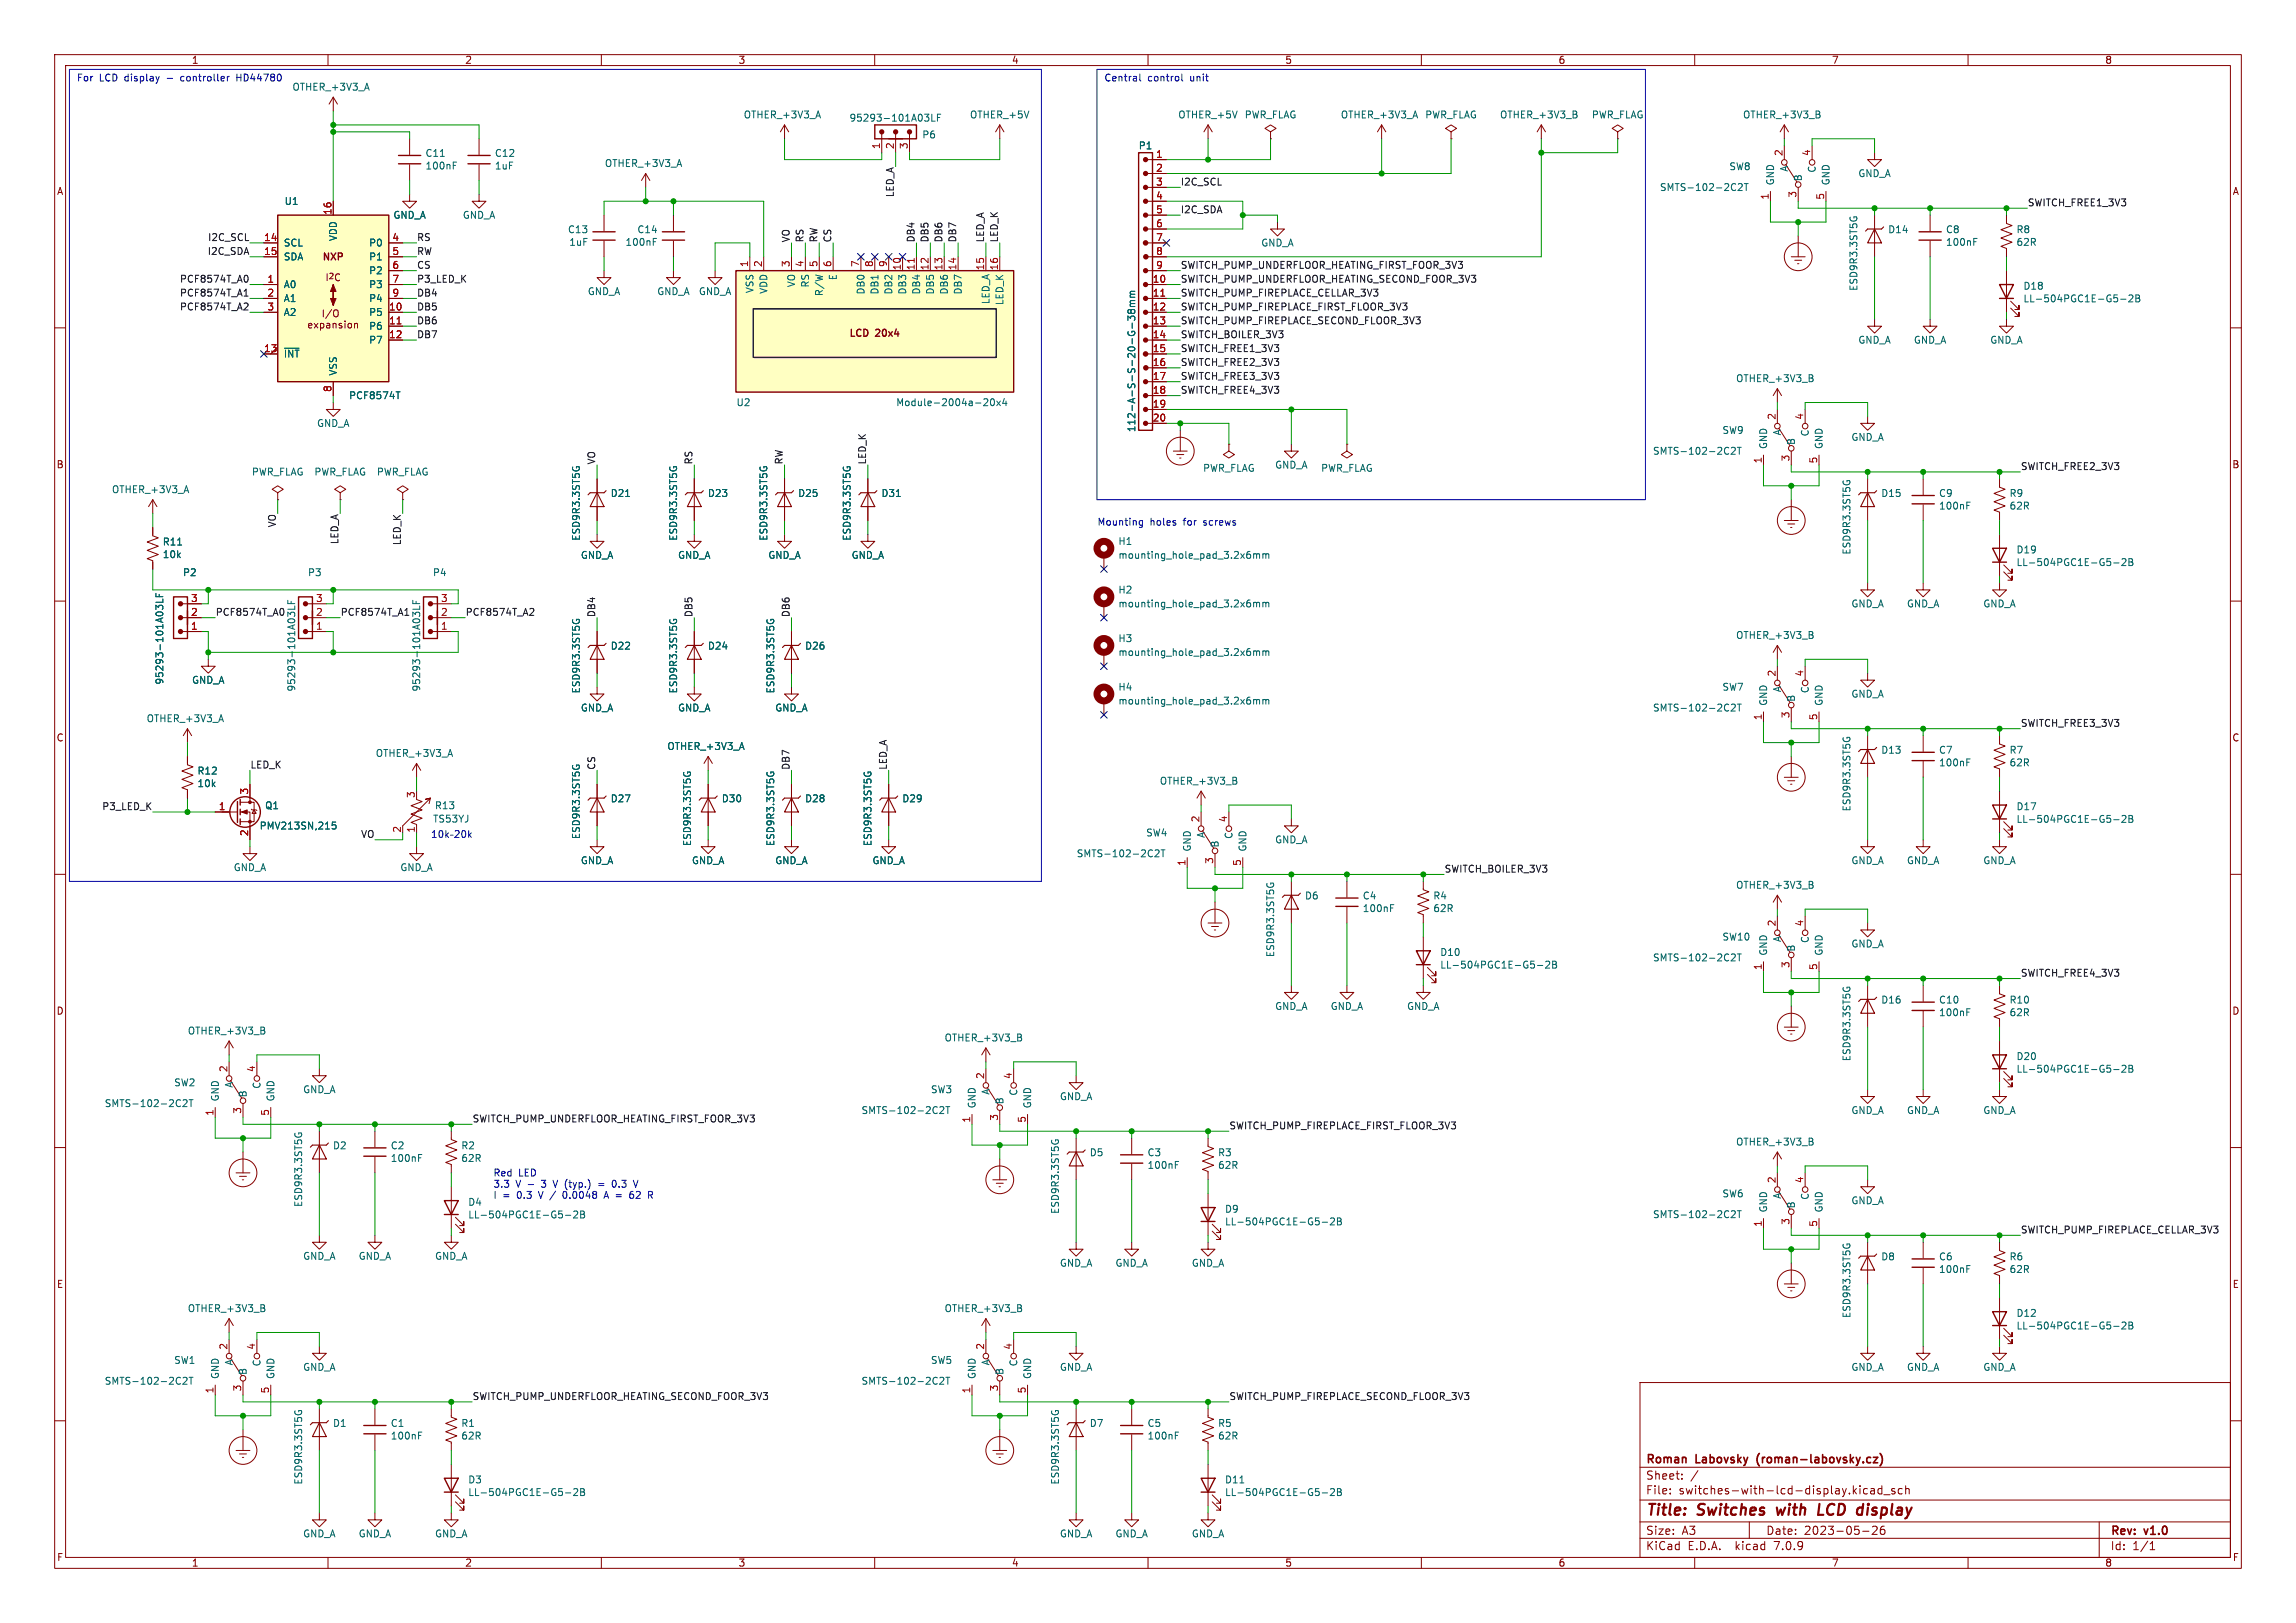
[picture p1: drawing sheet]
<svg xmlns="http://www.w3.org/2000/svg" width="420mm" height="297mm" viewBox="0 0 420 297" stroke-linecap="round" stroke-linejoin="round" font-family="sans-serif">
<defs><g id="words">
<g font-size="2.8" fill="#840000">
<text x="301" y="277.9">Title:</text>
<text x="310.6" y="277.9">Switches</text>
<text x="325.9" y="277.9">with</text>
<text x="334.2" y="277.9">LCD</text>
<text x="342.2" y="277.9">display</text>
</g>
<g font-size="2.1" fill="#840000">
<text x="301" y="268.2">Roman</text>
<text x="310.3" y="268.2">Labovsky</text>
<text x="322" y="268.2">(roman-labovsky.cz)</text>
<text x="301" y="273.7">File:</text>
<text x="301" y="271">Sheet:</text>
<text x="307.1" y="273.7">switches-with-lcd-display.kicad_sch</text>
<text x="301" y="281.1">Size:</text>
<text x="307.6" y="281.1">A3</text>
<text x="323" y="281.1">Date:</text>
<text x="330" y="281.1">2023-05-26</text>
<text x="386" y="281.3">Rev:</text>
<text x="392.4" y="281.3">v1.0</text>
<text x="301" y="283.9">KiCad</text>
<text x="308.7" y="283.9">E.D.A.</text>
<text x="317.6" y="283.9">kicad</text>
<text x="324.8" y="283.9">7.0.9</text>
<text x="386" y="283.9">Id:</text>
<text x="390.1" y="283.9">1/1</text>
</g>
<g font-size="1.8" fill="#840000">
<text x="35" y="11.9">1</text>
<text x="85" y="11.9">2</text>
<text x="135" y="11.9">3</text>
<text x="185" y="11.9">4</text>
<text x="235" y="11.9">5</text>
<text x="285" y="11.9">6</text>
<text x="335" y="11.9">7</text>
<text x="385" y="11.9">8</text>
<text x="10.3" y="35.9">A</text>
<text x="408.3" y="35.9">A</text>
<text x="58.8" y="48">NXP</text>
<text x="59.4" y="51.7">I^{2}C</text>
<text x="57.9" y="59.3">expansion</text>
<text x="155.2" y="62">LCD</text>
<text x="160.2" y="62">20x4</text>
<text x="10.3" y="85.9">B</text>
<text x="408.2" y="85.9">B</text>
<text x="10.3" y="135.9">C</text>
<text x="408.2" y="135.9">C</text>
<text x="10.3" y="185.9">D</text>
<text x="408.2" y="185.9">D</text>
<text x="10.3" y="235.9">E</text>
<text x="408.3" y="235.9">E</text>
<text x="10.3" y="285.9">F</text>
<text x="35" y="286.9">1</text>
<text x="85" y="286.9">2</text>
<text x="135" y="286.9">3</text>
<text x="185" y="286.9">4</text>
<text x="235" y="286.9">5</text>
<text x="285" y="286.9">6</text>
<text x="335" y="286.9">7</text>
<text x="385" y="286.9">8</text>
<text x="408.3" y="285.9">F</text>
</g>
<g font-size="1.8" fill="#0000c2">
<text x="14" y="15">For</text>
<text x="18.2" y="15">LCD display</text>
<text x="30.8" y="15">-</text>
<text x="33.5" y="15">controller</text>
<text x="44" y="15">HD44780</text>
<text x="201.9" y="15">Central</text>
<text x="209.9" y="15">control</text>
<text x="217.8" y="15">unit</text>
<text x="200.7" y="96.3">Mounting</text>
<text x="210.4" y="96.3">holes</text>
<text x="216.6" y="96.3">for</text>
<text x="220.4" y="96.3">screws</text>
<text x="90.2" y="215.4">Red</text>
<text x="94.8" y="215.4">LED</text>
<text x="90.2" y="217.4">3.3</text>
<text x="90.2" y="219.5">I</text>
<text x="91.9" y="219.5">=</text>
<text x="94.4" y="217.4">V -</text>
<text x="94.7" y="219.5">0.3</text>
<text x="98.9" y="219.5">V /</text>
<text x="99.4" y="217.4">3</text>
<text x="101.7" y="217.4">V (typ.)</text>
<text x="103.6" y="219.5">0.0048</text>
<text x="111.5" y="219.5">A =</text>
<text x="113.1" y="217.4">0.3</text>
<text x="116.5" y="219.5">62</text>
</g>
<g font-size="1.8" fill="#006464">
<text x="53.4" y="16.8">OTHER_+3V3_A</text>
<text x="136" y="21.9">OTHER_+3V3_A</text>
<text x="155.3" y="22.5">95293-101A03LF</text>
<text x="177.3" y="21.9">OTHER_+5V</text>
<text x="215.4" y="21.9">OTHER_+5V</text>
<text x="227.6" y="21.9">PWR_FLAG</text>
<text x="245.2" y="21.9">OTHER_+3V3_A</text>
<text x="260.6" y="21.9">PWR_FLAG</text>
<text x="274.3" y="21.9">OTHER_+3V3_B</text>
<text x="291.1" y="21.9">PWR_FLAG</text>
<text x="318.7" y="21.9">OTHER_+3V3_B</text>
<text x="77.7" y="28.9">C11</text>
<text x="90.4" y="28.9">C12</text>
<text x="168.6" y="25.5">P6</text>
<text x="208.2" y="27.5">P1</text>
<text x="77.7" y="31.2">100nF</text>
<text x="90.4" y="31.2">1uF</text>
<text x="110.6" y="30.8">OTHER_+3V3_A</text>
<text x="303.5" y="35.2">SMTS-102-2C2T</text>
<text x="316.2" y="31.3">SW8</text>
<text x="324.7" y="34" transform="rotate(-90 324.7 34)">GND</text>
<text x="327.3" y="31.5" transform="rotate(-90 327.3 31.5)">A</text>
<text x="329.8" y="33.3" transform="rotate(-90 329.8 33.3)">B</text>
<text x="332.3" y="31.7" transform="rotate(-90 332.3 31.7)">C</text>
<text x="334.9" y="34" transform="rotate(-90 334.9 34)">GND</text>
<text x="339.8" y="32.6">GND_A</text>
<text x="52" y="37.7">U1</text>
<text x="71.9" y="40.2">GND_A</text>
<text x="84.6" y="40.2">GND_A</text>
<text x="51.8" y="45.3">SCL</text>
<text x="51.8" y="47.9">SDA</text>
<text x="61.8" y="44.2" transform="rotate(-90 61.8 44.2)">VDD</text>
<text x="67.4" y="45.3">P0</text>
<text x="67.4" y="47.9">P1</text>
<text x="103.8" y="42.9">C13</text>
<text x="104" y="45.2">1uF</text>
<text x="114.3" y="45.2">100nF</text>
<text x="116.5" y="42.9">C14</text>
<text x="230.6" y="45.3">GND_A</text>
<text x="345.3" y="42.9">D14</text>
<text x="355.9" y="42.9">C8</text>
<text x="355.9" y="45.2">100nF</text>
<text x="368.8" y="42.9">R8</text>
<text x="368.8" y="45.2">62R</text>
<text x="51.8" y="52.9">A0</text>
<text x="67.4" y="50.4">P2</text>
<text x="67.4" y="52.9">P3</text>
<text x="138" y="53.7" transform="rotate(-90 138 53.7)">VSS</text>
<text x="140.6" y="53.9" transform="rotate(-90 140.6 53.9)">VDD</text>
<text x="145.6" y="52.7" transform="rotate(-90 145.6 52.7)">VO</text>
<text x="148.2" y="52.7" transform="rotate(-90 148.2 52.7)">RS</text>
<text x="153.3" y="51.4" transform="rotate(-90 153.3 51.4)">E</text>
<text x="158.3" y="54" transform="rotate(-90 158.3 54)">DB0</text>
<text x="160.9" y="54" transform="rotate(-90 160.9 54)">DB1</text>
<text x="163.4" y="54" transform="rotate(-90 163.4 54)">DB2</text>
<text x="166" y="54" transform="rotate(-90 166 54)">DB3</text>
<text x="168.5" y="54" transform="rotate(-90 168.5 54)">DB4</text>
<text x="171" y="54" transform="rotate(-90 171 54)">DB5</text>
<text x="173.6" y="54" transform="rotate(-90 173.6 54)">DB6</text>
<text x="176.1" y="54" transform="rotate(-90 176.1 54)">DB7</text>
<text x="340" y="53.3" transform="rotate(-90 340 53.3)">ESD9R3.3ST5G</text>
<text x="370" y="53.2">D18</text>
<text x="51.8" y="55.5">A1</text>
<text x="51.8" y="58">A2</text>
<text x="67.4" y="58">P5</text>
<text x="67.4" y="55.5">P4</text>
<text x="107.4" y="54.2">GND_A</text>
<text x="120.1" y="54.2">GND_A</text>
<text x="127.7" y="54.2">GND_A</text>
<text x="150.7" y="54.3" transform="rotate(-90 150.7 54.3)">R/W</text>
<text x="181.2" y="55.7" transform="rotate(-90 181.2 55.7)">LED_A</text>
<text x="183.7" y="55.9" transform="rotate(-90 183.7 55.9)">LED_K</text>
<text x="370" y="55.5">LL-504PGC1E-G5-2B</text>
<text x="51.8" y="65.6">~{INT}</text>
<text x="67.4" y="60.6">P6</text>
<text x="67.4" y="63.1">P7</text>
<text x="339.8" y="63.1">GND_A</text>
<text x="350" y="63.1">GND_A</text>
<text x="364" y="63.1">GND_A</text>
<text x="61.8" y="68.8" transform="rotate(-90 61.8 68.8)">VSS</text>
<text x="317.5" y="70.1">OTHER_+3V3_B</text>
<text x="63.8" y="73.3">PCF8574T</text>
<text x="134.6" y="74.5">U2</text>
<text x="163.8" y="74.5">Module-2004a-20x4</text>
<text x="57.9" y="78.3">GND_A</text>
<text x="207.9" y="79.2" transform="rotate(-90 207.9 79.2)">112-A-S-S-20-G-38mm</text>
<text x="302.3" y="83.4">SMTS-102-2C2T</text>
<text x="315" y="79.6">SW9</text>
<text x="323.4" y="82.3" transform="rotate(-90 323.4 82.3)">GND</text>
<text x="326" y="79.8" transform="rotate(-90 326 79.8)">A</text>
<text x="328.5" y="81.5" transform="rotate(-90 328.5 81.5)">B</text>
<text x="331.1" y="80" transform="rotate(-90 331.1 80)">C</text>
<text x="333.6" y="82.3" transform="rotate(-90 333.6 82.3)">GND</text>
<text x="338.6" y="80.9">GND_A</text>
<text x="46" y="87.2">PWR_FLAG</text>
<text x="57.4" y="87.2">PWR_FLAG</text>
<text x="68.8" y="87.2">PWR_FLAG</text>
<text x="220" y="86.5">PWR_FLAG</text>
<text x="233.2" y="86">GND_A</text>
<text x="241.6" y="86.5">PWR_FLAG</text>
<text x="20.4" y="90.4">OTHER_+3V3_A</text>
<text x="111.6" y="91.1">D21</text>
<text x="129.4" y="91.1">D23</text>
<text x="145.9" y="91.1">D25</text>
<text x="161.1" y="91.1">D31</text>
<text x="344" y="91.1">D15</text>
<text x="354.6" y="91.1">C9</text>
<text x="354.6" y="93.4">100nF</text>
<text x="367.5" y="91.1">R9</text>
<text x="367.5" y="93.4">62R</text>
<text x="29.7" y="100">R11</text>
<text x="106.3" y="99.1" transform="rotate(-90 106.3 99.1)">ESD9R3.3ST5G</text>
<text x="124.1" y="99.1" transform="rotate(-90 124.1 99.1)">ESD9R3.3ST5G</text>
<text x="140.6" y="99.1" transform="rotate(-90 140.6 99.1)">ESD9R3.3ST5G</text>
<text x="155.8" y="99.1" transform="rotate(-90 155.8 99.1)">ESD9R3.3ST5G</text>
<text x="204.5" y="99.9">H1</text>
<text x="338.7" y="101.6" transform="rotate(-90 338.7 101.6)">ESD9R3.3ST5G</text>
<text x="368.8" y="101.5">D19</text>
<text x="29.7" y="102.3">10k</text>
<text x="33.4" y="105.6">P2</text>
<text x="56.2" y="105.6">P3</text>
<text x="79.1" y="105.6">P4</text>
<text x="106.2" y="102.5">GND_A</text>
<text x="123.9" y="102.5">GND_A</text>
<text x="140.4" y="102.5">GND_A</text>
<text x="155.7" y="102.5">GND_A</text>
<text x="204.5" y="102.5">mounting_hole_pad_3.2x6mm</text>
<text x="368.8" y="103.8">LL-504PGC1E-G5-2B</text>
<text x="204.5" y="108.8">H2</text>
<text x="204.5" y="111.4">mounting_hole_pad_3.2x6mm</text>
<text x="338.6" y="111.4">GND_A</text>
<text x="348.7" y="111.4">GND_A</text>
<text x="362.7" y="111.4">GND_A</text>
<text x="111.6" y="119.1">D22</text>
<text x="129.4" y="119.1">D24</text>
<text x="147.2" y="119.1">D26</text>
<text x="204.5" y="117.7">H3</text>
<text x="317.5" y="117.1">OTHER_+3V3_B</text>
<text x="30.1" y="125.4" transform="rotate(-90 30.1 125.4)">95293-101A03LF</text>
<text x="35" y="125.3">GND_A</text>
<text x="204.5" y="120.2">mounting_hole_pad_3.2x6mm</text>
<text x="54.2" y="126.6" transform="rotate(-90 54.2 126.6)">95293-101A03LF</text>
<text x="77.1" y="126.6" transform="rotate(-90 77.1 126.6)">95293-101A03LF</text>
<text x="106.2" y="130.4">GND_A</text>
<text x="106.3" y="127" transform="rotate(-90 106.3 127)">ESD9R3.3ST5G</text>
<text x="123.9" y="130.4">GND_A</text>
<text x="124.1" y="127" transform="rotate(-90 124.1 127)">ESD9R3.3ST5G</text>
<text x="141.7" y="130.4">GND_A</text>
<text x="141.8" y="127" transform="rotate(-90 141.8 127)">ESD9R3.3ST5G</text>
<text x="204.5" y="126.6">H4</text>
<text x="204.5" y="129.1">mounting_hole_pad_3.2x6mm</text>
<text x="302.3" y="130.4">SMTS-102-2C2T</text>
<text x="315" y="126.6">SW7</text>
<text x="323.4" y="129.3" transform="rotate(-90 323.4 129.3)">GND</text>
<text x="326" y="126.8" transform="rotate(-90 326 126.8)">A</text>
<text x="328.5" y="128.5" transform="rotate(-90 328.5 128.5)">B</text>
<text x="331.1" y="126.9" transform="rotate(-90 331.1 126.9)">C</text>
<text x="333.6" y="129.3" transform="rotate(-90 333.6 129.3)">GND</text>
<text x="338.6" y="127.9">GND_A</text>
<text x="26.7" y="132.4">OTHER_+3V3_A</text>
<text x="122" y="137.4">OTHER_+3V3_A</text>
<text x="36" y="141.9">R12</text>
<text x="68.6" y="138.7">OTHER_+3V3_A</text>
<text x="212.1" y="143.8">OTHER_+3V3_B</text>
<text x="344" y="138.1">D13</text>
<text x="354.6" y="138.1">C7</text>
<text x="354.6" y="140.4">100nF</text>
<text x="367.5" y="138.1">R7</text>
<text x="367.5" y="140.4">62R</text>
<text x="36" y="144.2">10k</text>
<text x="48.4" y="148.3">Q1</text>
<text x="79.5" y="148.3">R13</text>
<text x="111.6" y="147">D27</text>
<text x="131.9" y="147">D30</text>
<text x="147.2" y="147">D28</text>
<text x="165" y="147">D29</text>
<text x="338.7" y="148.6" transform="rotate(-90 338.7 148.6)">ESD9R3.3ST5G</text>
<text x="368.8" y="148.5">D17</text>
<text x="47.4" y="152">PMV213SN,215</text>
<text x="79.1" y="150.7">TS53YJ</text>
<text x="106.3" y="153.7" transform="rotate(-90 106.3 153.7)">ESD9R3.3ST5G</text>
<text x="126.6" y="154.9" transform="rotate(-90 126.6 154.9)">ESD9R3.3ST5G</text>
<text x="141.8" y="154.9" transform="rotate(-90 141.8 154.9)">ESD9R3.3ST5G</text>
<text x="159.6" y="154.9" transform="rotate(-90 159.6 154.9)">ESD9R3.3ST5G</text>
<text x="209.6" y="153.3">SW4</text>
<text x="218" y="155.9" transform="rotate(-90 218 155.9)">GND</text>
<text x="220.6" y="153.4" transform="rotate(-90 220.6 153.4)">A</text>
<text x="223.1" y="155.2" transform="rotate(-90 223.1 155.2)">B</text>
<text x="225.7" y="153.6" transform="rotate(-90 225.7 153.6)">C</text>
<text x="228.2" y="155.9" transform="rotate(-90 228.2 155.9)">GND</text>
<text x="233.2" y="154.5">GND_A</text>
<text x="368.8" y="150.8">LL-504PGC1E-G5-2B</text>
<text x="42.7" y="159.6">GND_A</text>
<text x="73.1" y="159.6">GND_A</text>
<text x="106.2" y="158.3">GND_A</text>
<text x="126.5" y="158.3">GND_A</text>
<text x="141.7" y="158.3">GND_A</text>
<text x="159.5" y="158.3">GND_A</text>
<text x="196.9" y="157.1">SMTS-102-2C2T</text>
<text x="338.6" y="158.3">GND_A</text>
<text x="348.7" y="158.3">GND_A</text>
<text x="362.7" y="158.3">GND_A</text>
<text x="238.6" y="164.8">D6</text>
<text x="249.2" y="164.8">C4</text>
<text x="249.2" y="167.1">100nF</text>
<text x="262.1" y="164.8">R4</text>
<text x="262.1" y="167.1">62R</text>
<text x="317.5" y="162.8">OTHER_+3V3_B</text>
<text x="315" y="172.3">SW10</text>
<text x="326" y="172.5" transform="rotate(-90 326 172.5)">A</text>
<text x="331.1" y="172.7" transform="rotate(-90 331.1 172.7)">C</text>
<text x="338.6" y="173.6">GND_A</text>
<text x="233.3" y="175.3" transform="rotate(-90 233.3 175.3)">ESD9R3.3ST5G</text>
<text x="263.4" y="175.1">D10</text>
<text x="263.4" y="177.4">LL-504PGC1E-G5-2B</text>
<text x="302.3" y="176.1">SMTS-102-2C2T</text>
<text x="323.4" y="175" transform="rotate(-90 323.4 175)">GND</text>
<text x="328.5" y="174.2" transform="rotate(-90 328.5 174.2)">B</text>
<text x="333.6" y="175" transform="rotate(-90 333.6 175)">GND</text>
<text x="233.2" y="185">GND_A</text>
<text x="243.3" y="185">GND_A</text>
<text x="257.3" y="185">GND_A</text>
<text x="344" y="183.8">D16</text>
<text x="354.6" y="183.8">C10</text>
<text x="367.5" y="183.8">R10</text>
<text x="34.3" y="189.5">OTHER_+3V3_B</text>
<text x="172.7" y="190.8">OTHER_+3V3_B</text>
<text x="354.6" y="186.2">100nF</text>
<text x="367.5" y="186.2">62R</text>
<text x="338.7" y="194.3" transform="rotate(-90 338.7 194.3)">ESD9R3.3ST5G</text>
<text x="368.8" y="194.2">D20</text>
<text x="368.8" y="196.5">LL-504PGC1E-G5-2B</text>
<text x="19.1" y="202.8">SMTS-102-2C2T</text>
<text x="31.8" y="199">SW2</text>
<text x="40.2" y="201.7" transform="rotate(-90 40.2 201.7)">GND</text>
<text x="42.8" y="199.2" transform="rotate(-90 42.8 199.2)">A</text>
<text x="45.3" y="200.9" transform="rotate(-90 45.3 200.9)">B</text>
<text x="47.9" y="199.3" transform="rotate(-90 47.9 199.3)">C</text>
<text x="50.4" y="201.7" transform="rotate(-90 50.4 201.7)">GND</text>
<text x="55.4" y="200.3">GND_A</text>
<text x="170.2" y="200.3">SW3</text>
<text x="178.7" y="202.9" transform="rotate(-90 178.7 202.9)">GND</text>
<text x="181.2" y="200.4" transform="rotate(-90 181.2 200.4)">A</text>
<text x="183.7" y="202.2" transform="rotate(-90 183.7 202.2)">B</text>
<text x="186.3" y="200.6" transform="rotate(-90 186.3 200.6)">C</text>
<text x="188.8" y="202.9" transform="rotate(-90 188.8 202.9)">GND</text>
<text x="193.8" y="201.5">GND_A</text>
<text x="157.5" y="204.1">SMTS-102-2C2T</text>
<text x="317.5" y="209.8">OTHER_+3V3_B</text>
<text x="338.6" y="204.1">GND_A</text>
<text x="348.7" y="204.1">GND_A</text>
<text x="362.7" y="204.1">GND_A</text>
<text x="60.8" y="210.5">D2</text>
<text x="71.4" y="210.5">C2</text>
<text x="71.4" y="212.8">100nF</text>
<text x="84.3" y="210.5">R2</text>
<text x="84.3" y="212.8">62R</text>
<text x="199.2" y="211.8">D5</text>
<text x="209.8" y="211.8">C3</text>
<text x="209.8" y="214.1">100nF</text>
<text x="222.7" y="211.8">R3</text>
<text x="222.7" y="214.1">62R</text>
<text x="55.5" y="221" transform="rotate(-90 55.5 221)">ESD9R3.3ST5G</text>
<text x="85.6" y="220.9">D4</text>
<text x="315" y="219.3">SW6</text>
<text x="323.4" y="222" transform="rotate(-90 323.4 222)">GND</text>
<text x="326" y="219.5" transform="rotate(-90 326 219.5)">A</text>
<text x="328.5" y="221.2" transform="rotate(-90 328.5 221.2)">B</text>
<text x="331.1" y="219.7" transform="rotate(-90 331.1 219.7)">C</text>
<text x="333.6" y="222" transform="rotate(-90 333.6 222)">GND</text>
<text x="338.6" y="220.6">GND_A</text>
<text x="85.6" y="223.2">LL-504PGC1E-G5-2B</text>
<text x="193.9" y="222.2" transform="rotate(-90 193.9 222.2)">ESD9R3.3ST5G</text>
<text x="224" y="222.1">D9</text>
<text x="224" y="224.4">LL-504PGC1E-G5-2B</text>
<text x="302.3" y="223.1">SMTS-102-2C2T</text>
<text x="55.4" y="230.7">GND_A</text>
<text x="65.5" y="230.7">GND_A</text>
<text x="79.5" y="230.7">GND_A</text>
<text x="193.8" y="232">GND_A</text>
<text x="203.9" y="232">GND_A</text>
<text x="217.9" y="232">GND_A</text>
<text x="344" y="230.8">D8</text>
<text x="354.6" y="230.8">C6</text>
<text x="354.6" y="233.1">100nF</text>
<text x="367.5" y="230.8">R6</text>
<text x="367.5" y="233.1">62R</text>
<text x="34.3" y="240.3">OTHER_+3V3_B</text>
<text x="172.7" y="240.3">OTHER_+3V3_B</text>
<text x="338.7" y="241.3" transform="rotate(-90 338.7 241.3)">ESD9R3.3ST5G</text>
<text x="368.8" y="241.2">D12</text>
<text x="368.8" y="243.5">LL-504PGC1E-G5-2B</text>
<text x="31.8" y="249.8">SW1</text>
<text x="42.8" y="250" transform="rotate(-90 42.8 250)">A</text>
<text x="45.3" y="251.7" transform="rotate(-90 45.3 251.7)">B</text>
<text x="47.9" y="250.1" transform="rotate(-90 47.9 250.1)">C</text>
<text x="55.4" y="251.1">GND_A</text>
<text x="170.2" y="249.8">SW5</text>
<text x="181.2" y="250" transform="rotate(-90 181.2 250)">A</text>
<text x="183.7" y="251.7" transform="rotate(-90 183.7 251.7)">B</text>
<text x="186.3" y="250.1" transform="rotate(-90 186.3 250.1)">C</text>
<text x="193.8" y="251.1">GND_A</text>
<text x="338.6" y="251.1">GND_A</text>
<text x="348.7" y="251.1">GND_A</text>
<text x="362.7" y="251.1">GND_A</text>
<text x="19.1" y="253.6">SMTS-102-2C2T</text>
<text x="40.2" y="252.5" transform="rotate(-90 40.2 252.5)">GND</text>
<text x="50.4" y="252.5" transform="rotate(-90 50.4 252.5)">GND</text>
<text x="157.5" y="253.6">SMTS-102-2C2T</text>
<text x="178.7" y="252.5" transform="rotate(-90 178.7 252.5)">GND</text>
<text x="188.8" y="252.5" transform="rotate(-90 188.8 252.5)">GND</text>
<text x="60.8" y="261.3">D1</text>
<text x="71.4" y="261.3">C1</text>
<text x="71.4" y="263.6">100nF</text>
<text x="84.3" y="261.3">R1</text>
<text x="84.3" y="263.6">62R</text>
<text x="199.2" y="261.3">D7</text>
<text x="209.8" y="261.3">C5</text>
<text x="209.8" y="263.6">100nF</text>
<text x="222.7" y="261.3">R5</text>
<text x="222.7" y="263.6">62R</text>
<text x="55.5" y="271.8" transform="rotate(-90 55.5 271.8)">ESD9R3.3ST5G</text>
<text x="85.6" y="271.7">D3</text>
<text x="85.6" y="274">LL-504PGC1E-G5-2B</text>
<text x="193.9" y="271.8" transform="rotate(-90 193.9 271.8)">ESD9R3.3ST5G</text>
<text x="224" y="271.7">D11</text>
<text x="224" y="274">LL-504PGC1E-G5-2B</text>
<text x="55.4" y="281.5">GND_A</text>
<text x="65.5" y="281.5">GND_A</text>
<text x="79.5" y="281.5">GND_A</text>
<text x="193.8" y="281.5">GND_A</text>
<text x="203.9" y="281.5">GND_A</text>
<text x="217.9" y="281.5">GND_A</text>
</g>
<g font-size="1.8" fill="#a90000">
<text x="161" y="27.4" transform="rotate(-90 161 27.4)">1</text>
<text x="163.6" y="27.4" transform="rotate(-90 163.6 27.4)">2</text>
<text x="166.1" y="27.4" transform="rotate(-90 166.1 27.4)">3</text>
<text x="211.4" y="29">1</text>
<text x="326.1" y="28.6" transform="rotate(-90 326.1 28.6)">2</text>
<text x="331.2" y="28.6" transform="rotate(-90 331.2 28.6)">4</text>
<text x="211.4" y="31.5">2</text>
<text x="211.4" y="34">3</text>
<text x="60.7" y="39.4" transform="rotate(-90 60.7 39.4)">16</text>
<text x="211.4" y="36.6">4</text>
<text x="211.4" y="39.1">5</text>
<text x="211.4" y="41.7">6</text>
<text x="323.6" y="36.6" transform="rotate(-90 323.6 36.6)">1</text>
<text x="328.7" y="36.3" transform="rotate(-90 328.7 36.3)">3</text>
<text x="333.8" y="36.6" transform="rotate(-90 333.8 36.6)">5</text>
<text x="48.2" y="44.2">14</text>
<text x="48.2" y="46.7">15</text>
<text x="71.7" y="44.2">4</text>
<text x="71.7" y="46.7">5</text>
<text x="211.4" y="44.2">7</text>
<text x="211.4" y="46.7">8</text>
<text x="48.8" y="51.8">1</text>
<text x="71.7" y="49.3">6</text>
<text x="71.7" y="51.8">7</text>
<text x="136.9" y="49" transform="rotate(-90 136.9 49)">1</text>
<text x="139.4" y="49" transform="rotate(-90 139.4 49)">2</text>
<text x="144.5" y="49" transform="rotate(-90 144.5 49)">3</text>
<text x="147.1" y="49" transform="rotate(-90 147.1 49)">4</text>
<text x="149.6" y="49" transform="rotate(-90 149.6 49)">5</text>
<text x="152.1" y="49" transform="rotate(-90 152.1 49)">6</text>
<text x="157.2" y="49" transform="rotate(-90 157.2 49)">7</text>
<text x="159.8" y="49" transform="rotate(-90 159.8 49)">8</text>
<text x="162.3" y="49" transform="rotate(-90 162.3 49)">9</text>
<text x="164.8" y="49.6" transform="rotate(-90 164.8 49.6)">10</text>
<text x="167.4" y="49.6" transform="rotate(-90 167.4 49.6)">11</text>
<text x="169.9" y="49.6" transform="rotate(-90 169.9 49.6)">12</text>
<text x="172.5" y="49.6" transform="rotate(-90 172.5 49.6)">13</text>
<text x="175" y="49.6" transform="rotate(-90 175 49.6)">14</text>
<text x="180.1" y="49.6" transform="rotate(-90 180.1 49.6)">15</text>
<text x="182.6" y="49.6" transform="rotate(-90 182.6 49.6)">16</text>
<text x="210.8" y="51.8">10</text>
<text x="211.4" y="49.3">9</text>
<text x="48.8" y="54.4">2</text>
<text x="48.8" y="56.9">3</text>
<text x="71.1" y="56.9">10</text>
<text x="71.1" y="59.4">11</text>
<text x="71.7" y="54.4">9</text>
<text x="210.8" y="54.4">11</text>
<text x="210.8" y="56.9">12</text>
<text x="210.8" y="59.4">13</text>
<text x="48.2" y="64.5">13</text>
<text x="71.1" y="62">12</text>
<text x="210.8" y="62">14</text>
<text x="210.8" y="64.5">15</text>
<text x="60.7" y="71.8" transform="rotate(-90 60.7 71.8)">8</text>
<text x="210.8" y="67.1">16</text>
<text x="210.8" y="69.6">17</text>
<text x="210.8" y="72.1">18</text>
<text x="210.8" y="74.7">19</text>
<text x="210.8" y="77.2">20</text>
<text x="324.9" y="76.9" transform="rotate(-90 324.9 76.9)">2</text>
<text x="329.9" y="76.9" transform="rotate(-90 329.9 76.9)">4</text>
<text x="322.3" y="84.9" transform="rotate(-90 322.3 84.9)">1</text>
<text x="327.4" y="84.5" transform="rotate(-90 327.4 84.5)">3</text>
<text x="332.5" y="84.9" transform="rotate(-90 332.5 84.9)">5</text>
<text x="34.9" y="112.8">2</text>
<text x="34.9" y="110.2">3</text>
<text x="57.7" y="112.8">2</text>
<text x="57.7" y="110.2">3</text>
<text x="80.6" y="112.8">2</text>
<text x="80.6" y="110.2">3</text>
<text x="34.9" y="115.3">1</text>
<text x="57.7" y="115.3">1</text>
<text x="80.6" y="115.3">1</text>
<text x="324.9" y="123.9" transform="rotate(-90 324.9 123.9)">2</text>
<text x="329.9" y="123.9" transform="rotate(-90 329.9 123.9)">4</text>
<text x="322.3" y="131.9" transform="rotate(-90 322.3 131.9)">1</text>
<text x="327.4" y="131.5" transform="rotate(-90 327.4 131.5)">3</text>
<text x="332.5" y="131.9" transform="rotate(-90 332.5 131.9)">5</text>
<text x="39.9" y="148.3">1</text>
<text x="45.5" y="145.5" transform="rotate(-90 45.5 145.5)">3</text>
<text x="75.9" y="146.1" transform="rotate(-90 75.9 146.1)">3</text>
<text x="45.5" y="153.1" transform="rotate(-90 45.5 153.1)">2</text>
<text x="73.4" y="152.5" transform="rotate(-90 73.4 152.5)">2</text>
<text x="75.9" y="152.5" transform="rotate(-90 75.9 152.5)">1</text>
<text x="219.5" y="150.6" transform="rotate(-90 219.5 150.6)">2</text>
<text x="224.5" y="150.6" transform="rotate(-90 224.5 150.6)">4</text>
<text x="216.9" y="158.6" transform="rotate(-90 216.9 158.6)">1</text>
<text x="222" y="158.2" transform="rotate(-90 222 158.2)">3</text>
<text x="227.1" y="158.6" transform="rotate(-90 227.1 158.6)">5</text>
<text x="324.9" y="169.6" transform="rotate(-90 324.9 169.6)">2</text>
<text x="329.9" y="169.6" transform="rotate(-90 329.9 169.6)">4</text>
<text x="322.3" y="177.6" transform="rotate(-90 322.3 177.6)">1</text>
<text x="327.4" y="177.2" transform="rotate(-90 327.4 177.2)">3</text>
<text x="332.5" y="177.6" transform="rotate(-90 332.5 177.6)">5</text>
<text x="41.7" y="196.3" transform="rotate(-90 41.7 196.3)">2</text>
<text x="46.7" y="196.3" transform="rotate(-90 46.7 196.3)">4</text>
<text x="180.1" y="197.6" transform="rotate(-90 180.1 197.6)">2</text>
<text x="185.2" y="197.6" transform="rotate(-90 185.2 197.6)">4</text>
<text x="44.2" y="203.9" transform="rotate(-90 44.2 203.9)">3</text>
<text x="39.1" y="204.3" transform="rotate(-90 39.1 204.3)">1</text>
<text x="49.3" y="204.3" transform="rotate(-90 49.3 204.3)">5</text>
<text x="177.5" y="205.5" transform="rotate(-90 177.5 205.5)">1</text>
<text x="182.6" y="205.2" transform="rotate(-90 182.6 205.2)">3</text>
<text x="187.7" y="205.5" transform="rotate(-90 187.7 205.5)">5</text>
<text x="324.9" y="216.6" transform="rotate(-90 324.9 216.6)">2</text>
<text x="329.9" y="216.6" transform="rotate(-90 329.9 216.6)">4</text>
<text x="322.3" y="224.6" transform="rotate(-90 322.3 224.6)">1</text>
<text x="327.4" y="224.2" transform="rotate(-90 327.4 224.2)">3</text>
<text x="332.5" y="224.6" transform="rotate(-90 332.5 224.6)">5</text>
<text x="41.7" y="247.1" transform="rotate(-90 41.7 247.1)">2</text>
<text x="46.7" y="247.1" transform="rotate(-90 46.7 247.1)">4</text>
<text x="180.1" y="247.1" transform="rotate(-90 180.1 247.1)">2</text>
<text x="185.2" y="247.1" transform="rotate(-90 185.2 247.1)">4</text>
<text x="39.1" y="255.1" transform="rotate(-90 39.1 255.1)">1</text>
<text x="44.2" y="254.7" transform="rotate(-90 44.2 254.7)">3</text>
<text x="49.3" y="255.1" transform="rotate(-90 49.3 255.1)">5</text>
<text x="177.5" y="255.1" transform="rotate(-90 177.5 255.1)">1</text>
<text x="182.6" y="254.7" transform="rotate(-90 182.6 254.7)">3</text>
<text x="187.7" y="255.1" transform="rotate(-90 187.7 255.1)">5</text>
</g>
<g font-size="1.8" fill="#0f0f0f">
<text x="215.9" y="34">I2C_SCL</text>
<text x="163.6" y="36.2" transform="rotate(-90 163.6 36.2)">LED_A</text>
<text x="215.9" y="39.1">I2C_SDA</text>
<text x="370.8" y="37.8">SWITCH_FREE1_3V3</text>
<text x="37.9" y="46.7">I2C_SDA</text>
<text x="38" y="44.2">I2C_SCL</text>
<text x="76.2" y="46.7">RW</text>
<text x="76.2" y="44.2">RS</text>
<text x="144.5" y="44.4" transform="rotate(-90 144.5 44.4)">VO</text>
<text x="147.1" y="44.4" transform="rotate(-90 147.1 44.4)">RS</text>
<text x="149.6" y="44.4" transform="rotate(-90 149.6 44.4)">RW</text>
<text x="152.1" y="44.4" transform="rotate(-90 152.1 44.4)">CS</text>
<text x="167.4" y="44.4" transform="rotate(-90 167.4 44.4)">DB4</text>
<text x="169.9" y="44.4" transform="rotate(-90 169.9 44.4)">DB5</text>
<text x="172.5" y="44.4" transform="rotate(-90 172.5 44.4)">DB6</text>
<text x="175" y="44.4" transform="rotate(-90 175 44.4)">DB7</text>
<text x="180.1" y="44.4" transform="rotate(-90 180.1 44.4)">LED_A</text>
<text x="182.6" y="44.4" transform="rotate(-90 182.6 44.4)">LED_K</text>
<text x="32.8" y="51.8">PCF8574T_A0</text>
<text x="76.2" y="51.8">P3_LED_K</text>
<text x="76.2" y="49.3">CS</text>
<text x="215.9" y="49.3">SWITCH_PUMP_UNDERFLOOR_HEATING_FIRST_FOOR_3V3</text>
<text x="215.9" y="51.8">SWITCH_PUMP_UNDERFLOOR_HEATING_SECOND_FOOR_3V3</text>
<text x="32.8" y="54.3">PCF8574T_A1</text>
<text x="32.8" y="56.9">PCF8574T_A2</text>
<text x="76.2" y="59.4">DB6</text>
<text x="76.2" y="56.9">DB5</text>
<text x="76.2" y="54.3">DB4</text>
<text x="215.9" y="59.4">SWITCH_PUMP_FIREPLACE_SECOND_FLOOR_3V3</text>
<text x="215.9" y="56.9">SWITCH_PUMP_FIREPLACE_FIRST_FLOOR_3V3</text>
<text x="215.9" y="54.3">SWITCH_PUMP_FIREPLACE_CELLAR_3V3</text>
<text x="76.2" y="62">DB7</text>
<text x="215.9" y="64.5">SWITCH_FREE1_3V3</text>
<text x="215.9" y="62">SWITCH_BOILER_3V3</text>
<text x="215.9" y="67">SWITCH_FREE2_3V3</text>
<text x="215.9" y="69.6">SWITCH_FREE3_3V3</text>
<text x="215.9" y="72.1">SWITCH_FREE4_3V3</text>
<text x="109" y="85.1" transform="rotate(-90 109 85.1)">VO</text>
<text x="126.7" y="85.1" transform="rotate(-90 126.7 85.1)">RS</text>
<text x="143.2" y="85.1" transform="rotate(-90 143.2 85.1)">RW</text>
<text x="158.5" y="85.1" transform="rotate(-90 158.5 85.1)">LED_K</text>
<text x="369.6" y="86.1">SWITCH_FREE2_3V3</text>
<text x="50.5" y="96.6" transform="rotate(-90 50.5 96.6)">VO</text>
<text x="62" y="99.7" transform="rotate(-90 62 99.7)">LED_A</text>
<text x="73.4" y="99.9" transform="rotate(-90 73.4 99.9)">LED_K</text>
<text x="39.4" y="112.8">PCF8574T_A0</text>
<text x="62.2" y="112.8">PCF8574T_A1</text>
<text x="85.1" y="112.8">PCF8574T_A2</text>
<text x="109" y="113" transform="rotate(-90 109 113)">DB4</text>
<text x="126.7" y="113" transform="rotate(-90 126.7 113)">DB5</text>
<text x="144.5" y="113" transform="rotate(-90 144.5 113)">DB6</text>
<text x="369.6" y="133.1">SWITCH_FREE3_3V3</text>
<text x="45.7" y="140.7">LED_K</text>
<text x="109" y="141" transform="rotate(-90 109 141)">CS</text>
<text x="144.5" y="141" transform="rotate(-90 144.5 141)">DB7</text>
<text x="162.3" y="141" transform="rotate(-90 162.3 141)">LED_A</text>
<text x="18.6" y="148.3">P3_LED_K</text>
<text x="66" y="153.4">VO</text>
<text x="264.2" y="159.8">SWITCH_BOILER_3V3</text>
<text x="369.6" y="178.8">SWITCH_FREE4_3V3</text>
<text x="86.4" y="205.5">SWITCH_PUMP_UNDERFLOOR_HEATING_FIRST_FOOR_3V3</text>
<text x="224.8" y="206.7">SWITCH_PUMP_FIREPLACE_FIRST_FLOOR_3V3</text>
<text x="369.6" y="225.8">SWITCH_PUMP_FIREPLACE_CELLAR_3V3</text>
<text x="86.4" y="256.3">SWITCH_PUMP_UNDERFLOOR_HEATING_SECOND_FOOR_3V3</text>
<text x="224.8" y="256.3">SWITCH_PUMP_FIREPLACE_SECOND_FLOOR_3V3</text>
</g>
</g></defs>
<g fill="none" stroke="#840000" stroke-width=".18">
<path d="M10 10h400v277h-400zM12 12h396v273h-396zM60 10v2M61 17.8l-.8 1.3M61 17.8v2.5M61 17.8l.7 1.3M110 10v2M160 10v2M210 10v2M260 10v2M310 10v2M360 10v2"/>
<path d="M61 36.8v2.6M74.9 35.6v1.2h1.3l-1.3 1.3-1.2-1.3h1.2M74.9 25.4v2.9M74.9 30.1v2.9M87.6 35.6v1.2h1.3l-1.3 1.3-1.2-1.3h1.2M87.6 25.4v2.9M87.6 30.1v2.9M110.5 39.4v2.9M118.1 31.8l-.8 1.2M118.1 31.8v2.5M118.1 31.8l.8 1.2M123.2 39.4v2.9"/>
<path d="M143.5 22.9v2.5M143.5 22.9l-.8 1.2M143.5 22.9l.8 1.2M161.3 24.1v3.8M163.8 24.1v3.8M166.4 24.1v3.8M182.9 22.9l-.8 1.2M182.9 22.9v2.5M182.9 22.9l.7 1.2M209.8 29.2h3.6M209.8 31.8h3.6M209.8 34.3h3.6"/>
<path d="M209.8 36.8h3.6M209.8 39.4h3.6M221 22.9v2.5M221 22.9l-.8 1.2M221 22.9l.7 1.2M232.4 24.1l1-.6-1-.6-1 .6 1 .6v1.3M232.4 25.4h.1M252.7 22.9l-.7 1.2M252.7 22.9v2.5M252.7 22.9l.8 1.2M265.4 24.1l1-.6-1-.6-1 .6 1 .6v1.3M265.4 25.4h.1"/>
<path d="M281.9 22.9l-.7 1.2M281.9 22.9v2.5M281.9 22.9l.8 1.2M295.9 24.1l1-.6-1-.6-1 .6 1 .6v1.3M295.9 25.4h.1M323.8 35v1.8M326.4 22.9l-.8 1.2M326.4 22.9v2.5M326.4 26.7v2.5M326.4 22.9l.8 1.2M326.6 30.1l2.1 3.2M328.9 34.3v2.5"/>
<path d="M331.5 26.7v2.5M334 35v1.8M342.9 27.9v1.3h1.3l-1.3 1.3-1.3-1.3h1.3M342.9 39.4v7.6M353.1 39.4v2.9M367 39.4v1.5l1 .4-2 .7 2 .8-2 .8 2 .7-2 .8 1 .4v1.5M10 60h2M48.3 44.5h2.5M48.3 47h2.5M48.3 52.1h2.5M48.3 54.6h2.5M48.3 57.2h2.5"/>
<path d="M56.5 59.6l.6-.1-.1-.3h-.4l-.1 .2v.6h.5M58.6 59.2v1.2M59.1 56.7v1.3M60.7 56.6l-1.1 1.7M61 57.6v-.5a.42 .42 0 0 1 .4-.4 .42 .42 0 0 1 .5 .4v.5M71.1 44.5h2.6M71.1 47h2.6M71.1 49.5h2.6M71.1 52.1h2.6M71.1 54.6h2.6M71.1 57.2h2.6M71.1 59.7h2.6"/>
<path d="M110.5 49.5v1.3h1.3l-1.3 1.3-1.3-1.3h1.3M110.5 44.1v2.9M123.2 49.5v1.3h1.3l-1.3 1.3-1.3-1.3h1.3M123.2 44.1v2.9M130.8 49.5v1.3h1.3l-1.3 1.3-1.3-1.3h1.3M137.2 47v2.5M139.7 47v2.5M144.8 47v2.5M147.3 47v2.5M149.9 47v2.5M152.4 47v2.5M157.5 47v2.5"/>
<path d="M160 47v2.5M162.6 47v2.5M165.1 47v2.5M167.6 47v2.5M170.2 47v2.5M172.7 47v2.5M175.3 47v2.5M180.3 47v2.5M182.9 47v2.5M209.8 41.9h.9M209.8 44.5h3.6M209.8 47h3.6"/>
<path d="M209.8 49.5h3.6M209.8 52.1h3.6M209.8 54.6h3.6M209.8 57.2h3.6M209.8 59.7h3.6M210.8 41.9h2.6M233.7 40.6v1.3h1.2l-1.2 1.3-1.3-1.3h1.3M327.7 47h2.5M328.3 47.6h1.3M328.8 48.3h.3M328.9 43.2v3.8M342.9 58.4v1.3h1.3l-1.3 1.3-1.3-1.3h1.3"/>
<path d="M353.1 58.4v1.3h1.2l-1.2 1.3-1.3-1.3h1.3M353.1 44.1v2.9M367 58.4v1.3h1.3l-1.3 1.3-1.2-1.3h1.2M367 49.5v7.7M367.8 56.4l1.5 1.5v-.7v.7h-.7M367.8 55.1l1.5 1.5v-.7v.7h-.7M408 60h2M48.3 64.8h2.5M50.8 63.5l-1.3 1.3M61 73.7v1.2h1.2l-1.2 1.3-1.3-1.3h1.3M61 69.9v2.5M71.1 62.2h2.6"/>
<path d="M209.8 62.2h.9M209.8 64.8h3.6M209.8 67.3h3.6M209.8 69.9h3.6M209.8 72.4h3.6M209.8 74.9h3.6M209.8 77.5h.9M210.8 62.2h2.6M210.8 77.5h2.6M215.9 78.7v3.9M325.1 71.1v2.6M325.1 74.9v2.6"/>
<path d="M325.1 71.1l-.7 1.3M325.1 71.1l.8 1.3M325.4 78.4l2 3.1M330.2 74.9v2.6M341.6 76.2v1.3h1.3l-1.3 1.2-1.2-1.2h1.2M27.9 96.5v1.5l1.1 .4-2.1 .8 2.1 .7-2.1 .8 2.1 .8-2.1 .7 1 .4v1.5M27.9 91.4l-.7 1.3M27.9 91.4v2.6M27.9 91.4l.8 1.3M50.8 90.2l1-.7-1-.6-1 .6 1 .7v1.2M50.8 91.4h.1M62.2 90.2l1-.7-1-.6-1 .6 1 .7v1.2"/>
<path d="M62.2 91.4h.1M73.7 90.2l1-.7-1-.6-1.1 .6 1.1 .7v1.2M73.7 91.4h.1M109.2 97.8v1.3h1.3l-1.3 1.2-1.3-1.2h1.3M109.2 87.6v7.7M127 97.8v1.3h1.3l-1.3 1.2-1.3-1.2h1.3M127 87.6v7.7M143.5 97.8v1.3h1.3l-1.3 1.2-1.3-1.2h1.3M143.5 87.6v7.7M158.7 97.8v1.3h1.3l-1.3 1.2-1.2-1.2h1.2M158.7 87.6v7.7M214.6 82.6h2.6"/>
<path d="M215.3 83.2h1.2M215.8 83.8h.2M224.8 81.3v1.3l1 .6-1 .6-1-.6 1-.6M224.8 81.3h.1M236.2 81.3v1.3h1.3l-1.3 1.2-1.3-1.2h1.3M246.4 81.3v1.3l1 .6-1 .6-1-.6 1-.6M246.4 81.3h.1M322.6 83.3v1.8M326.4 95.3h2.5M327 95.9h1.3M327.5 96.5h.3M327.7 82.6v2.5"/>
<path d="M327.7 91.4v3.9M332.7 83.3v1.8M341.6 87.6v7.7M351.8 87.6v2.9M351.8 92.4v2.9M365.8 87.6v1.6l1 .3-2.1 .8 2.1 .8-2.1 .7 2.1 .8-2.1 .7 1.1 .4v1.6M365.8 97.8v7.6M10 110h2M33 115.6h3.8M33 113h3.8M33 110.5h3.8M55.9 115.6h3.8"/>
<path d="M55.9 113h3.8M55.9 110.5h3.8M78.7 115.6h3.8M78.7 113h3.8M78.7 110.5h3.8M109.2 115.6v7.6M127 115.6v7.6M144.8 115.6v7.6M201.9 101.6v2.5M201.9 110.5v2.5M201.9 119.4v2.5M325.1 118.1v2.6"/>
<path d="M325.1 118.1l-.7 1.3M325.1 118.1l.8 1.3M341.6 106.7v1.3h1.3l-1.3 1.2-1.2-1.2h1.2M351.8 106.7v1.3h1.3l-1.3 1.2-1.3-1.2h1.3M365.8 106.7v1.3h1.2l-1.2 1.2-1.3-1.2h1.3M366.5 104.6l1.5 1.6v-.8v.8h-.7M366.5 103.4l1.5 1.5v-.8v.8h-.7M408 110h2M34.3 138.4v1.6l1 .3-2 .8 2 .8-2 .7 2 .8-2 .7 1 .4v1.6M34.3 133.4v2.5M34.3 133.4l-.8 1.2M34.3 133.4l.8 1.2"/>
<path d="M38.1 120.7v1.2h1.3l-1.3 1.3-1.3-1.3h1.3M76.2 139.7l-.8 1.3M76.2 139.7v2.5M76.2 139.7l.8 1.3M109.2 125.7v1.3h1.3l-1.3 1.3-1.3-1.3h1.3M127 125.7v1.3h1.3l-1.3 1.3-1.3-1.3h1.3M129.5 138.4v2.6M129.5 138.4l-.7 1.3M129.5 138.4l.8 1.3M144.8 125.7v1.3h1.2l-1.2 1.3-1.3-1.3h1.3M201.9 128.3v2.5M322.6 130.3v1.8"/>
<path d="M325.1 121.9v2.6M325.4 125.3l2 3.2M327.7 129.5v2.6M327.7 138.4v3.8M330.2 121.9v2.6M332.7 130.3v1.8M341.6 123.2v1.3h1.3l-1.3 1.2-1.2-1.2h1.2M341.6 134.6v7.6M351.8 134.6v2.9M351.8 139.3v2.9M365.8 134.6v1.5l1 .4-2.1 .8 2.1 .7-2.1 .8 2.1 .8-2.1 .7 1.1 .4v1.5M10 160h2"/>
<path d="M39.4 148.6h4M43.9 148.6h1.8v5.1M43.9 146.8h2.6v3.6h-2.6M45.7 154.9v1.3h1.3l-1.3 1.3-1.3-1.3h1.3M45.7 143.5v3.3M46 148.1l.1 .1h.8l.1 .1M46.5 148.2l.4 .6h-.8zM76.2 146.3l1 .4-2 .7 2 .8-2 .8 2 .7-2 .8 1 .4v1.5M76.2 154.9v1.3h1.3l-1.3 1.3-1.3-1.3h1.3M78.5 147.1l.2-1-1 .2 1-.2-5 5M109.2 153.7v1.2h1.3l-1.3 1.3-1.3-1.3h1.3M109.2 143.5v7.6"/>
<path d="M129.5 153.7v1.2h1.3l-1.3 1.3-1.2-1.3h1.2M129.5 143.5v7.6M144.8 153.7v1.2h1.2l-1.2 1.3-1.3-1.3h1.3M144.8 143.5v7.6M162.6 153.7v1.2h1.2l-1.2 1.3-1.3-1.3h1.3M162.6 143.5v7.6M217.2 156.9v1.9M219.7 144.8v2.5M219.7 148.6v2.5M219.7 144.8l-.8 1.3M219.7 144.8l.8 1.3M220 152l2 3.2"/>
<path d="M222.2 156.2v2.6M224.8 148.6v2.5M227.3 156.9v1.9M236.2 149.9v1.2h1.3l-1.3 1.3-1.3-1.3h1.3M326.4 142.2h2.5M327 142.9h1.3M327.5 143.5h.3M341.6 153.7v1.2h1.3l-1.3 1.3-1.2-1.3h1.2M351.8 153.7v1.2h1.3l-1.3 1.3-1.3-1.3h1.3M365.8 153.7v1.2h1.2l-1.2 1.3-1.3-1.3h1.3M365.8 144.8v7.6M366.5 151.6l1.5 1.6v-.8v.8h-.7"/>
<path d="M366.5 150.4l1.5 1.5v-.8v.8h-.7M408 160h2M221 168.9h2.5M221.6 169.5h1.3M222.1 170.2h.3M222.2 165.1v3.8M236.2 161.3v7.6M246.4 161.3v2.9M246.4 166v2.9M260.3 161.3v1.5l1.1 .4-2.1 .8 2.1 .7-2.1 .8 2.1 .7-2.1 .8 1 .4v1.5M260.3 171.5v7.6M261.1 178.3l1.5 1.5v-.7v.7h-.7"/>
<path d="M261.1 177l1.5 1.6v-.8v.8h-.7M322.6 176v1.8M325.1 163.8v2.6M325.1 167.6v2.6M325.1 163.8l-.7 1.3M325.1 163.8l.8 1.3M325.4 171.1l2 3.1M327.7 175.3v2.5M330.2 167.6v2.6M332.7 176v1.8M341.6 168.9v1.3h1.3l-1.3 1.3-1.2-1.3h1.2M41.9 190.5l-.8 1.3"/>
<path d="M41.9 190.5v2.5M41.9 194.3v2.6M41.9 190.5l.8 1.3M42.2 197.7l2 3.2M47 194.3v2.6M58.4 195.6v1.3h1.3l-1.3 1.2-1.3-1.2h1.3M180.3 191.8l-.7 1.2M180.3 191.8v2.5M180.3 195.6v2.5M180.3 191.8l.8 1.2M180.6 199l2 3.2M185.4 195.6v2.5"/>
<path d="M196.8 196.9v1.2h1.3l-1.3 1.3-1.2-1.3h1.2M236.2 180.3v1.3h1.3l-1.3 1.3-1.3-1.3h1.3M246.4 180.3v1.3h1.2l-1.2 1.3-1.3-1.3h1.3M260.3 180.3v1.3h1.3l-1.3 1.3-1.2-1.3h1.2M326.4 188h2.5M327 188.6h1.3M327.5 189.2h.3M327.7 184.2v3.8M341.6 199.4v1.3h1.3l-1.3 1.2-1.2-1.2h1.2M341.6 180.3v7.7M351.8 199.4v1.3h1.3l-1.3 1.2-1.3-1.2h1.3M351.8 180.3v2.9"/>
<path d="M351.8 185.1v2.9M365.8 199.4v1.3h1.2l-1.2 1.2-1.3-1.2h1.3M365.8 180.3v1.6l1 .3-2.1 .8 2.1 .8-2.1 .7 2.1 .8-2.1 .8 1.1 .3v1.6M365.8 190.5v7.6M366.5 197.4l1.5 1.5v-.8v.8h-.7M366.5 196.1l1.5 1.5v-.7v.7h-.7M10 210h2M39.4 202.7v1.8M43.2 214.6h2.5M43.8 215.3h1.3M44.3 215.9h.3M44.4 201.9v2.6"/>
<path d="M44.4 210.8v3.8M49.5 202.7v1.8M58.4 207v7.6M68.6 207v2.9M68.6 211.7v2.9M82.5 207v1.5l1.1 .4-2.1 .8 2.1 .7-2.1 .8 2.1 .8-2.1 .7 1 .4v1.5M82.5 217.2v7.6M177.8 203.9v1.8M181.6 215.9h2.5M182.2 216.5h1.3M182.8 217.2h.2M182.9 203.2v2.5"/>
<path d="M182.9 212.1v3.8M188 203.9v1.8M196.8 208.3v7.6M207 208.3v2.9M207 213v2.9M221 208.3v1.5l1 .4-2 .7 2 .8-2 .8 2 .7-2 .8 1 .4v1.5M221 218.4v7.7M325.1 210.8l-.7 1.3M325.1 210.8v2.6M325.1 214.6v2.6M325.1 210.8l.8 1.3M325.4 218.1l2 3.1"/>
<path d="M330.2 214.6v2.6M341.6 215.9v1.3h1.3l-1.3 1.2-1.2-1.2h1.2M408 210h2M58.4 226.1v1.2h1.3l-1.3 1.3-1.3-1.3h1.3M68.6 226.1v1.2h1.2l-1.2 1.3-1.3-1.3h1.3M82.5 226.1v1.2h1.3l-1.3 1.3-1.2-1.3h1.2M83.3 224l1.5 1.6v-.8v.8h-.7M83.3 222.8l1.5 1.5v-.8v.8h-.7M196.8 227.3v1.3h1.3l-1.3 1.3-1.2-1.3h1.2M207 227.3v1.3h1.3l-1.3 1.3-1.3-1.3h1.3M221 227.3v1.3h1.2l-1.2 1.3-1.3-1.3h1.3M221.7 225.3l1.6 1.5v-.7v.7h-.8"/>
<path d="M221.7 224l1.6 1.6v-.8v.8h-.8M322.6 223v1.8M326.4 234.9h2.5M327 235.6h1.3M327.5 236.2h.3M327.7 222.2v2.6M327.7 231.1v3.8M332.7 223v1.8M341.6 227.3v7.6M351.8 227.3v2.9M351.8 232.1v2.8M365.8 227.3v1.6l1 .3-2.1 .8 2.1 .8-2.1 .7 2.1 .8-2.1 .7 1.1 .4v1.5"/>
<path d="M365.8 237.5v7.6M10 260h2M39.4 253.5v1.8M41.9 241.3v2.5M41.9 245.1v2.5M41.9 241.3l-.8 1.3M41.9 241.3l.8 1.3M42.2 248.5l2 3.2M44.4 252.7v2.6M47 245.1v2.5M49.5 253.5v1.8M58.4 246.4v1.2h1.3l-1.3 1.3-1.3-1.3h1.3"/>
<path d="M58.4 257.8v7.6M68.6 257.8v2.9M82.5 257.8v1.5l1.1 .4-2.1 .8 2.1 .7-2.1 .8 2.1 .8-2.1 .7 1 .4v1.5M177.8 253.5v1.8M180.3 241.3v2.5M180.3 245.1v2.5M180.3 241.3l-.7 1.3M180.3 241.3l.8 1.3M180.6 248.5l2 3.2M182.9 252.7v2.6M185.4 245.1v2.5M188 253.5v1.8"/>
<path d="M196.8 246.4v1.2h1.3l-1.3 1.3-1.2-1.3h1.2M196.8 257.8v7.6M207 257.8v2.9M221 257.8v1.5l1 .4-2 .8 2 .7-2 .8 2 .8-2 .7 1 .4v1.5M300 253h108v32h-108zM341.6 246.4v1.2h1.3l-1.3 1.3-1.2-1.3h1.2M351.8 246.4v1.2h1.3l-1.3 1.3-1.3-1.3h1.3M365.8 246.4v1.2h1.2l-1.2 1.3-1.3-1.3h1.3M366.5 244.3l1.5 1.6v-.8v.8h-.7M366.5 243.1l1.5 1.5v-.8v.8h-.7M408 260h2M43.2 265.4h2.5"/>
<path d="M43.8 266.1h1.3M44.3 266.7h.3M44.4 261.6v3.8M58.4 276.9v1.2h1.3l-1.3 1.3-1.3-1.3h1.3M68.6 276.9v1.2h1.2l-1.2 1.3-1.3-1.3h1.3M68.6 262.5v2.9M82.5 276.9v1.2h1.3l-1.3 1.3-1.2-1.3h1.2M82.5 268v7.6M83.3 274.8l1.5 1.6v-.8v.8h-.7M83.3 273.6l1.5 1.5v-.8v.8h-.7M181.6 265.4h2.5M182.2 266.1h1.3"/>
<path d="M182.8 266.7h.2M182.9 261.6v3.8M196.8 276.9v1.2h1.3l-1.3 1.3-1.2-1.3h1.2M207 276.9v1.2h1.3l-1.3 1.3-1.3-1.3h1.3M207 262.5v2.9M221 276.9v1.2h1.2l-1.2 1.3-1.3-1.3h1.3M221 268v7.6M221.7 274.8l1.6 1.6v-.8v.8h-.8M221.7 273.6l1.6 1.5v-.8v.8h-.8M300 278.5h108M300 274.5h108M300 268.5h108"/>
<path d="M305.5 273.2v.2M305.5 272.5v.1M307.7 270.5v.2M307.7 269.8v.1M310.6 269.1l-1.3 1.9M320 278.5v3M341.6 272.5l-.4-.1-.3 .3v.4l.1 .2h.6M342.2 272.5h.6l.1 .9M342.9 272.7l-.5 .1a.29 .29 0 0 0-.2 .3 .29 .29 0 0 0 .2 .3l.5-.1M343.3 279.4v.5l-.9 .9h1M344.2 279.4a1.17 1.17 0 0 0-.1 1.3h.6l.1-.6-.3-.2h-.3l-.3 .2M344.2 272.5l-.4-.1-.3 .3v.4l.2 .2h.5"/>
<path d="M344.2 271.9v1.5M344.6 273.5h1.1M346.6 272.5l-.4-.1-.2 .2 .1 .2 .5 .2v.3h-.6M347.9 272.5l-.4-.1-.3 .3v.4l.2 .2h.5M348.6 272.5l.2-.1 .4 .1v.9M348.6 271.9v1.5M384 278.5v6.5M60 285v2M110 285v2M160 285v2M210 285v2M260 285v2"/>
<path d="M300 281.5h108M310 285v2M340.7 280.2h1.2M360 285v2M393.3 283.6h.9M393.3 282.5l.4-.4v1.5"/>
<circle cx="326.4" cy="29.7" r=".51"/>
<circle cx="328.9" cy="33.8" r=".51"/>
<circle cx="331.5" cy="29.7" r=".51"/>
<circle cx="328.9" cy="47" r="2.54"/>
<circle cx="325.1" cy="78" r=".51"/>
<circle cx="330.2" cy="78" r=".51"/>
<circle cx="215.9" cy="82.5" r="2.54"/>
<circle cx="327.7" cy="82" r=".51"/>
<circle cx="327.7" cy="95.2" r="2.54"/>
<circle cx="325.1" cy="125" r=".51"/>
<circle cx="327.7" cy="129" r=".51"/>
<circle cx="330.2" cy="125" r=".51"/>
<circle cx="219.7" cy="151.6" r=".51"/>
<circle cx="222.3" cy="155.7" r=".51"/>
<circle cx="224.8" cy="151.6" r=".51"/>
<circle cx="327.7" cy="142.2" r="2.54"/>
<circle cx="222.2" cy="168.9" r="2.54"/>
<circle cx="325.1" cy="170.7" r=".51"/>
<circle cx="327.7" cy="174.8" r=".51"/>
<circle cx="330.2" cy="170.7" r=".51"/>
<circle cx="41.9" cy="197.4" r=".51"/>
<circle cx="47" cy="197.4" r=".51"/>
<circle cx="180.3" cy="198.6" r=".51"/>
<circle cx="185.4" cy="198.6" r=".51"/>
<circle cx="327.7" cy="188" r="2.54"/>
<circle cx="44.4" cy="214.6" r="2.54"/>
<circle cx="44.5" cy="201.4" r=".51"/>
<circle cx="182.9" cy="215.9" r="2.54"/>
<circle cx="182.9" cy="202.7" r=".51"/>
<circle cx="325.1" cy="217.7" r=".51"/>
<circle cx="330.2" cy="217.7" r=".51"/>
<circle cx="327.7" cy="221.7" r=".51"/>
<circle cx="327.7" cy="234.9" r="2.54"/>
<circle cx="41.9" cy="248.2" r=".51"/>
<circle cx="44.5" cy="252.2" r=".51"/>
<circle cx="47" cy="248.2" r=".51"/>
<circle cx="180.3" cy="248.2" r=".51"/>
<circle cx="182.9" cy="252.2" r=".51"/>
<circle cx="185.4" cy="248.2" r=".51"/>
<circle cx="44.4" cy="265.4" r="2.54"/>
<circle cx="182.9" cy="265.4" r="2.54"/>
</g>
<path d="M325 275.9l.2 1.3 .5-.9M332.8 275.2l-.2 2h.9" fill="none" stroke="#840000" stroke-width=".4"/>
<path d="M342.7 266.7h.8l-.8 1h.8M343.9 266a1.72 1.72 0 0 1 0 2.3" fill="none" stroke="#840000" stroke-width=".3"/>
<g fill="none" stroke="#006464" stroke-width=".18">
<path d="M67.1 15.2l.4 1.3M80.6 28.6h.7M82.9 30.3h.4M82.9 29.7h.6M124.3 29.2l.4 1.3M149.7 20.3l.4 1.3M169.1 20.9h.8l-.4 .5 .3 .1 .1 .4-.2 .3h-.4M170.5 20.9v1.3h.6M171.5 21.5h.4M172.1 20.9h-.6v1.3M258.9 20.3l.4 1.3M288.2 20.9l.3 .3-.1 .3-.2 .1"/>
<path d="M288.3 20.4l.1 .2-.1 .3M318 33.7l.5-.1 .2 .4-.8 .9h.8M319.1 33.6h.7M319.4 33.6v1.3M332.6 20.9l.3 .3v.3l-.2 .1M332.8 20.4l.1 .2-.1 .3M338.5 39.7l-.1 .3M339.1 39.9v-.2h.4l.2 .2M119.5 44.2h.4M119.5 43.6h.6M206.3 58.6v-.8l.5 .5 .1-.4h.6l.1 .2-.1 .5M206.7 56.1h.9"/>
<path d="M206.7 54.4h.9M206.9 56.9l-.3-.3-.3 .3v.2l.3 .3 .3-.3M206.9 56.9l.2-.3 .4 .1 .1 .2-.1 .3-.2 .2-.3-.1-.1-.2M206.9 56.9v.2M206.9 55.5l-.2 .2 .2 .4M206.9 53.9l-.2 .1 .2 .4M206.9 55.5h.7M206.9 53.9h.7M207.1 59.1v1M207.6 53.3l-.8 .1-.1 .3 .2 .2M207.6 55l-.8 .1-.1 .3 .2 .1M361 44.2h.5"/>
<path d="M361 43.6h.7M387.9 54.8h1M389.4 54.1l.5-.1 .3 .3-.8 .9h.8M390.7 54h.4l.3 .2-.3 .4 .3 .1v.3l-.2 .2h-.5zM390.7 54.6h.4M52 63.7h2.7M72.5 71.7h.7M180 73h.5l.2 .3-.8 .9h.8M181.3 73.1l.2-.1a.68 .68 0 0 1 .4 .6 .68 .68 0 0 1-.4 .6l-.3-.4zM182.3 73.4l.7 .8M183 73.4l-.7 .8M183.7 72.9l-.3 .9h.8"/>
<path d="M184 73.4v.8M331.4 69.2l.3 .2-.1 .3-.2 .1M331.5 68.6l.1 .2-.1 .3M32.5 99.7h.7M34.1 88.9l.4 1.3M104.8 85.5l-.1 .3M105.4 85.6v-.2h.5l.1 .2M114.4 90.9h.8M122.6 85.5l-.1 .3M123.2 85.6v-.2h.4l.2 .2M139.1 85.5l-.1 .3M139.7 85.6v-.2h.5l.1 .2"/>
<path d="M154.3 85.5l-.1 .3M155 85.6v-.2h.4l.1 .2M164 90.9h.7M316.7 82l.5-.1 .2 .3-.8 .9h.8M317.8 81.9h.7M318.2 81.9v1.2M337.2 88l-.1 .3M337.9 88.2v-.3h.4l.1 .3M359.8 92.5h.4M359.8 91.9h.6M28.5 108.6v.6h1.3M29.1 108.8v.4"/>
<path d="M29.8 111.4v-.4l-.3-.2h-.4l-.1 .4-.5-.4v.7M29.8 109.6v.6h-1.3M52.6 109.9v.6h1.3M53.3 110v.5M53.9 112.6v-.3l-.2-.3-.4 .1-.2 .4-.5-.5v.8M53.9 110.9v.6h-1.3M75.5 109.9v.6h1.3M76.1 110v.5M76.8 112.6v-.3l-.3-.3-.4 .1-.1 .4-.5-.5v.8M76.8 110.9v.6h-1.3M104.8 113.4l-.1 .3M105.4 113.6v-.3h.5l.1 .3"/>
<path d="M122.6 113.4l-.1 .3M123.2 113.6v-.3h.4l.2 .3M140.3 113.4v.3M141 113.6v-.3h.4l.1 .3M229.3 101.5l.4-.2 .2 .2M229.3 110.3l.4-.1 .2 .2M229.3 101.3v.9M229.3 110.2v.9M229.3 119.1v.9M229.3 119.2l.4-.1 .2 .2M229.9 110.4l.1-.2 .3 .1 .1 .8M229.9 101.5v.7"/>
<path d="M229.9 110.4v.7M229.9 119.3v.7M229.9 101.5l.1-.2 .3 .1 .1 .8M229.9 119.3l.1-.2 .3 .1 .1 .8M231 110.3l.4-.1 .2 .2M231 101.3v.9M231 110.2v.9M231 119.1v.9M231 119.2l.4-.1 .2 .2M231 101.5l.4-.2 .2 .2M231.6 110.4l.1-.2 .3 .1 .1 .8M231.6 101.5v.7"/>
<path d="M231.6 110.4v.7M231.6 119.3v.7M231.6 101.5l.1-.2 .3 .1 .1 .8M231.6 119.3l.1-.2 .3 .1 .1 .8M331.4 116.2l.3 .2-.1 .3-.2 .1M331.5 115.6l.1 .2-.1 .3M386.6 103h1M388.2 102.4l.4-.2 .3 .4-.8 .9h.8M389.4 102.2h.5l.2 .3-.2 .3 .2 .2 .1 .3-.3 .2h-.5zM389.4 102.8h.5M40.4 130.8l.5 1.3M82.4 137.2l.4 1.2"/>
<path d="M135.7 135.9l.4 1.3M229.3 128v.8M229.3 128.1l.4-.1 .2 .2M229.9 128.2l.1-.2 .3 .1 .1 .7M229.9 128.2v.6M231 128.1l.4-.1 .2 .2M231 128v.8M231.6 128.2l.1-.2 .3 .1 .1 .7M231.6 128.2v.6M316.7 129l.5-.2 .2 .4-.8 .9h.8M317.8 128.8h.7M318.2 128.8v1.3"/>
<path d="M337.2 135l-.1 .3M337.9 135.2v-.3h.4l.1 .3M359.8 139.5h.4M359.8 138.9h.6M61.4 150.4h-.6l-.1 .6 .2-.1 .5 .1 .1 .2-.1 .4-.2 .1-.5-.1M104.8 140.1l-.1 .3M105.4 140.3v-.3h.5l.1 .3M125.1 141.3l-.1 .3M125.8 141.5v-.2h.4l.1 .2M140.3 141.3v.3M141 141.5v-.2h.4l.1 .2M158.1 141.3v.3"/>
<path d="M158.8 141.5v-.2h.4l.1 .2M211.3 155.6l.5-.1 .2 .4-.8 .9h.8M212.4 155.5h.7M212.7 155.5v1.3M226 142.8l.3 .3-.1 .3-.2 .1M226.1 142.3l.1 .2-.1 .3M386.6 150h1M388.2 149.3l.4-.1 .3 .4-.8 .9h.8M389.4 149.2h.5l.2 .3-.2 .3 .2 .1 .1 .3-.3 .3h-.5zM389.4 149.8h.5M231.8 161.7l-.1 .3M232.4 161.8v-.2h.5l.1 .2"/>
<path d="M254.4 166.2h.4M254.4 165.6h.6M281.2 176.7h1M282.8 176l.4-.1 .3 .4-.8 .9h.8M284 175.9h.4l.3 .2-.3 .4 .3 .1v.3l-.2 .3h-.5zM284 176.5h.4M316.7 174.7l.5-.1 .2 .3-.8 .9h.8M317.8 174.6h.7M318.2 174.6v1.2M331.4 161.9l.3 .2-.1 .3-.2 .2M331.5 161.3l.1 .2-.1 .3M48.2 188.6l.3 .2-.1 .3-.2 .1"/>
<path d="M48.3 188l.1 .2-.1 .3M186.6 189.8l.3 .3-.1 .3-.2 .1M186.7 189.3l.1 .2-.1 .3M337.2 180.7l-.1 .3M337.9 180.9v-.2h.4l.1 .2M359.8 185.2h.4M359.8 184.6h.6M386.6 195.7h1M388.2 195.1l.4-.2 .3 .4-.8 .9h.8M389.4 194.9h.5l.2 .3-.2 .3 .2 .2 .1 .3-.3 .2h-.5zM389.4 195.5h.5M33.5 201.4l.5-.2 .2 .4-.8 .9h.8"/>
<path d="M34.6 201.2h.7M34.9 201.2v1.3M54 207.4l-.1 .3M54.6 207.6v-.3h.5l.1 .3M76.6 211.9h.4M76.6 211.3h.6M171.9 202.6l.5-.1 .2 .4-.7 .9h.7M173 202.5h.7M173.4 202.5v1.3M192.4 208.7l-.1 .3M193.1 208.8v-.2h.4l.1 .2M215 213.1h.4"/>
<path d="M215 212.5h.6M331.4 208.9l.3 .2-.1 .3-.2 .1M331.5 208.3l.1 .2-.1 .3M48.2 239.4l.3 .2-.1 .3-.2 .1M48.3 238.8l.1 .2-.1 .3M103.4 222.4h1M105 221.7l.4-.1 .3 .4-.8 .9h.8M106.2 221.6h.4l.3 .3-.3 .3 .3 .1v.3l-.2 .3h-.5zM106.2 222.2h.4M186.6 239.4l.3 .2-.1 .3-.2 .1M186.7 238.8l.1 .2-.1 .3M241.9 223.7h.9"/>
<path d="M243.4 223l.5-.1 .2 .3-.8 1h.8M244.6 222.9h.5l.2 .2-.2 .4 .2 .1 .1 .3-.3 .3h-.5zM244.6 223.5h.5M316.7 221.7l.5-.1 .2 .3-.8 .9h.8M317.8 221.6h.7M318.2 221.6v1.2M337.2 227.7l-.1 .3M337.9 227.9v-.3h.4l.1 .3M359.8 232.2h.4M359.8 231.6h.6M33.5 252.2l.5-.2 .2 .4-.8 .9h.8M34.6 252h.7"/>
<path d="M34.9 252v1.3M54 258.2l-.1 .3M54.6 258.4v-.3h.5l.1 .3M171.9 252.2l.5-.2 .2 .4-.7 .9h.7M173 252h.7M173.4 252v1.3M192.4 258.2l-.1 .3M193.1 258.4v-.3h.4l.1 .3M386.6 242.7h1M388.2 242.1l.4-.2 .3 .4-.8 .9h.8M389.4 241.9h.5l.2 .3-.2 .3 .2 .2 .1 .3-.3 .2h-.5zM389.4 242.5h.5"/>
<path d="M76.6 262.7h.4M76.6 262.1h.6M103.4 273.2h1M105 272.5l.4-.1 .3 .4-.8 .9h.8M106.2 272.4h.4l.3 .3-.3 .3 .3 .1v.3l-.2 .3h-.5zM106.2 273h.4M215 262.7h.4M215 262.1h.6M226.8 271.4h.7M241.9 273.2h.9M243.4 272.5l.5-.1 .2 .4-.8 .9h.8M244.6 272.4h.5l.2 .3-.2 .3 .2 .1 .1 .3-.3 .3h-.5z"/>
<path d="M244.6 273h.5"/>
</g>
<g fill="none" stroke="#840000" stroke-width=".2">
<path d="M342.9 41.9l1.3 2.6h-2.6zM344.6 41.5l-.4 .4h-2.6l-.4 .4M109.2 90.2l1.3 2.5h-2.6zM110.9 89.8l-.4 .4h-2.6l-.3 .4M127 90.2l1.3 2.5h-2.6zM128.7 89.8l-.4 .4h-2.6l-.4 .4M143.5 90.2l1.3 2.5h-2.6zM145.2 89.8l-.4 .4h-2.6l-.3 .4M158.7 90.2l1.3 2.5h-2.5zM160.4 89.8l-.4 .4h-2.5l-.4 .4M341.6 90.2l1.3 2.5h-2.5zM343.3 89.8l-.4 .4h-2.5l-.4 .4"/>
<path d="M109.2 118.1l1.3 2.6h-2.6zM110.9 117.7l-.4 .4h-2.6l-.3 .4M127 118.1l1.3 2.6h-2.6zM128.7 117.7l-.4 .4h-2.6l-.4 .4M144.8 118.1l1.2 2.6h-2.5zM146.4 117.7l-.4 .4h-2.5l-.4 .4M341.6 137.2l1.3 2.5h-2.5zM343.3 136.8l-.4 .4h-2.5l-.4 .3M109.2 146.1l1.3 2.5h-2.6zM110.9 145.7l-.4 .4h-2.6l-.3 .3M129.5 146.1l1.3 2.5h-2.5zM131.2 145.7l-.4 .4h-2.5l-.4 .3"/>
<path d="M144.8 146.1l1.2 2.5h-2.5zM146.4 145.7l-.4 .4h-2.5l-.4 .3M162.6 146.1l1.2 2.5h-2.5zM164.2 145.7l-.4 .4h-2.5l-.4 .3M236.2 163.8l1.3 2.6h-2.6zM237.9 163.4l-.4 .4h-2.6l-.3 .4M341.6 182.9l1.3 2.5h-2.5zM343.3 182.5l-.4 .4h-2.5l-.4 .4M58.4 209.6l1.3 2.5h-2.6zM60.1 209.2l-.4 .4h-2.6l-.3 .3M196.8 210.8l1.3 2.6h-2.5zM198.5 210.4l-.4 .4h-2.5l-.4 .4"/>
<path d="M341.6 229.9l1.3 2.5h-2.5zM343.3 229.5l-.4 .4h-2.5l-.4 .4M60.1 260l-.4 .3h-2.6l-.3 .4M198.5 260l-.4 .3h-2.5l-.4 .4M58.4 260.3l1.3 2.6h-2.6zM196.8 260.3l1.3 2.6h-2.5z"/>
</g>
<g fill="none" stroke="#840000" stroke-width=".25">
<path d="M50.8 39.4h20.3v30.5h-20.3zM72.9 30h4.1M72.9 28.4h4.1M85.6 30h4.1M85.6 28.4h4.1M162.6 25.4h5v-2.5h-7.6v2.5h5.1M208.3 27.9h2.5v50.8h-2.5zM108.5 43.9h4M108.5 42.4h4M121.2 43.9h4M121.2 42.4h4M134.6 49.5h50.8v22.3h-50.8z"/>
<path d="M351 43.9h4.1M351 42.4h4.1M365.8 52.1h2.5l-1.3 2.5zM365.8 54.6h2.5M349.8 90.7h4M349.8 92.2h4M34.3 111.8v5h-2.6v-7.6h2.6v5.1M57.1 111.8v5h-2.5v-7.6h2.5v5.1M80 111.8v5h-2.5v-7.6h2.5v5.1M364.5 100.3h2.5l-1.2 2.6zM364.5 102.9h2.5M349.8 137.7h4"/>
<path d="M349.8 139.2h4M43.4 146.7v3.8M43.9 146.3v1M43.9 148.1v1M43.9 149.9v1M364.5 147.3h2.5l-1.2 2.6zM364.5 149.9h2.5M244.3 164.3h4.1M244.3 165.9h4.1M259.1 174h2.5l-1.3 2.5zM259.1 176.5h2.5M349.8 183.4h4"/>
<path d="M349.8 184.9h4M364.5 193h2.5l-1.2 2.6zM364.5 195.6h2.5M66.5 210.1h4.1M66.5 211.6h4.1M81.3 219.7h2.5l-1.3 2.5zM205 211.3h4M205 212.9h4M81.3 222.2h2.5M219.7 221h2.5l-1.2 2.5zM219.7 223.5h2.5M349.8 230.4h4"/>
<path d="M349.8 231.9h4M364.5 240h2.5l-1.2 2.6zM364.5 242.6h2.5M66.5 260.9h4.1M66.5 262.4h4.1M81.3 270.5h2.5l-1.3 2.5zM81.3 273h2.5M205 260.9h4M205 262.4h4M219.7 270.5h2.5l-1.2 2.5zM219.7 273h2.5"/>
<circle cx="44.8" cy="148.6" r="2.79"/>
</g>
<g fill="none" stroke="#840000" stroke-width=".46">
<circle cx="161.3" cy="24.1" r=".25"/>
<circle cx="163.8" cy="24.1" r=".25"/>
<circle cx="166.4" cy="24.1" r=".25"/>
<circle cx="209.5" cy="31.7" r=".25"/>
<circle cx="209.5" cy="36.8" r=".25"/>
<circle cx="209.5" cy="29.2" r=".25"/>
<circle cx="209.5" cy="34.3" r=".25"/>
<circle cx="209.5" cy="39.4" r=".25"/>
<circle cx="209.5" cy="41.9" r=".25"/>
<circle cx="209.5" cy="59.7" r=".25"/>
<circle cx="209.5" cy="52.1" r=".25"/>
<circle cx="209.5" cy="54.6" r=".25"/>
<circle cx="209.5" cy="49.5" r=".25"/>
<circle cx="209.5" cy="57.1" r=".25"/>
<circle cx="209.5" cy="44.5" r=".28"/>
<circle cx="209.6" cy="47" r=".28"/>
<circle cx="209.5" cy="62.2" r=".25"/>
<circle cx="209.5" cy="69.8" r=".25"/>
<circle cx="209.5" cy="72.4" r=".25"/>
<circle cx="209.5" cy="74.9" r=".25"/>
<circle cx="209.5" cy="77.5" r=".25"/>
<circle cx="209.5" cy="64.8" r=".28"/>
<circle cx="209.6" cy="67.3" r=".28"/>
<circle cx="33" cy="113" r=".25"/>
<circle cx="33" cy="115.6" r=".25"/>
<circle cx="33" cy="110.5" r=".25"/>
<circle cx="55.9" cy="115.6" r=".25"/>
<circle cx="55.9" cy="113" r=".25"/>
<circle cx="55.9" cy="110.5" r=".25"/>
<circle cx="78.7" cy="115.6" r=".25"/>
<circle cx="78.7" cy="113" r=".25"/>
<circle cx="78.7" cy="110.5" r=".25"/>
</g>
<path d="M72.6 59.3h.8M167.2 47.3v.7M212.3 54.2h.8" fill="none" stroke="#a90000" stroke-width=".18"/>
<g fill="#840000" stroke="#840000" stroke-width=".18">
<path d="M44.2 148.6l1-.4v.8z"/>
<path d="M61 52.1l.5 1.2h-1l.5-1.2v2.5z"/>
<path d="M61 53.3v2.6l-.5-1.3h1l-.5 1.3z"/>
<circle cx="45.7" cy="150.4" r=".25"/>
<circle cx="45.7" cy="146.8" r=".25"/>
</g>
<g fill="#ffffc2" stroke="#ffffc2" stroke-width=".18">
<path d="M50.8 39.4h20.3v30.5h-20.3z"/>
<path d="M134.6 49.5h50.8v22.3h-50.8z"/>
</g>
<g fill="none" stroke="#840000" stroke-width="1.3">
<circle cx="201.9" cy="109.2" r="1.27"/>
<circle cx="201.9" cy="100.3" r="1.27"/>
<circle cx="201.9" cy="118.1" r="1.27"/>
<circle cx="201.9" cy="127" r="1.27"/>
</g>
<path d="M137.8 56.5h44.4v8.9h-44.4z" fill="none" stroke="#000" stroke-width=".25"/>
<path d="M44.7 54.2h.7M44.8 53.2l.2-.3v1.3M44.8 55.5h.5l.1 .3-.8 .9h.8M45 50.4a.68 .68 0 0 1 .4 .6 .68 .68 0 0 1-.4 .6M51.5 111.3a.68 .68 0 0 1 .4 .7 .68 .68 0 0 1-.4 .6M74.1 112.6h.7M74.2 111.6l.2-.3v1.3M97.1 111.3l.4 .1 .1 .3-.7 .9h.7" fill="none" stroke="#0f0f0f" stroke-width=".18"/>
<g fill="none" stroke="#0000c2" stroke-width=".18">
<path d="M12.7 12.7h177.8v148.6h-177.8zM29.1 14l-.3 .8M41.6 14v.8M41.9 14l-.3 .2M43.3 13.6v1.2M43.3 14.2h.8M200.7 12.7h100.3v78.7h-100.3zM208.5 13.6v1l.2 .2M216.2 13.6v1l.2 .2M208.4 96l.2 .1 .4-.1M209 95.3v1l-.3 .2h-.3M209 95.3h-.4l-.2 .1"/>
<path d="M79.1 153.3h.7M79.1 152.3l.3-.3v1.3M80.4 152.1l.2-.1a.68 .68 0 0 1 .4 .6 .68 .68 0 0 1-.4 .7l-.3-.5zM81.6 152v1.3M81.7 152.8l.3 .5M82 152.4l-.4 .5M82.4 152.8h.5M83.3 152.1l.4-.1 .3 .3-.8 1h.8M84.6 152h.2a.68 .68 0 0 1 .4 .6 .68 .68 0 0 1-.4 .7 .84 .84 0 0 1-.2-1.3zM85.7 152v1.3M85.9 152.8l.3 .5M86.2 152.4l-.5 .5"/>
<path d="M101.2 216l.4 1.3M103 218.3v.5l.2 .4M109.5 216.6h1M109.5 216.9h1M110.6 218.9h.6M110.9 218l-.4 1.3M112.5 216h-.1a.68 .68 0 0 0-.4 .6 .68 .68 0 0 0 .4 .7l.1-.1M115.3 218.6l.4-.1 .2 .3-.1 .4h-.5M115.5 218l-.3 .3M115.9 216l.4 1.3 .4-1.3M118.6 218h.5l.3 .3-.2 .3-.6 .1M118.9 218.7l.5 .6"/>
</g>
<g fill="none" stroke="#009600" stroke-width=".18">
<path d="M61 22.9h26.6v2.5M61 24.1h13.9v1.3M61 20.3v16.5M74.9 33v2.6M87.6 33v2.6M110.5 39.4v-2.6h29.2v10.2M118.1 34.3v2.5M123.2 36.8v2.6M143.5 25.4v3.8h17.8v-1.3M163.8 27.9v2.6M182.9 25.4v3.8h-16.5v-1.3M213.4 36.8h13.9v5.1h-13.9"/>
<path d="M213.4 39.4h2.5M213.4 34.3h2.5M221 25.4v3.8M227.3 39.4h6.4v1.2M232.4 25.4v3.8h-19M252.7 25.4v6.4M265.4 25.4v6.4h-52M281.9 25.4v21.6h-68.5M295.9 25.4v2.5h-14M323.8 36.8v3.8h10.2v-3.8M326.4 25.4v1.3M328.9 36.8v1.3h41.9"/>
<path d="M331.5 26.7v-1.3h11.4v2.5M342.9 38.1v1.3M353.1 38.1v1.3M367 38.1v1.3M45.7 52.1h2.6M45.7 54.6h2.6M45.7 47h2.6M45.7 57.2h2.6M45.7 44.5h2.6M73.7 52.1h2.5M73.7 54.6h2.5M73.7 47h2.5"/>
<path d="M73.7 57.2h2.5M73.7 44.5h2.5M73.7 49.5h2.5M73.7 59.7h2.5M110.5 47v2.5M123.2 47v2.5M137.2 47v-2.5h-6.4v5M144.8 44.5v2.5M147.3 44.5v2.5M149.9 44.5v2.5M152.4 44.5v2.5M167.6 44.5v2.5"/>
<path d="M170.2 44.5v2.5M172.7 44.5v2.5M175.3 44.5v2.5M180.3 44.5v2.5M182.9 44.5v2.5M213.4 52.1h2.5M213.4 54.6h2.5M213.4 57.2h2.5M213.4 49.5h2.5M213.4 59.7h2.5M328.9 40.6v2.6M342.9 47v11.4"/>
<path d="M353.1 47v11.4M367 47v2.5M367 57.2v1.2M61 72.4v1.3M73.7 62.2h2.5M213.4 77.5h11.4v3.8M213.4 62.2h2.5M213.4 74.9h33v6.4M213.4 64.8h2.5M213.4 69.9h2.5M213.4 72.4h2.5M213.4 67.3h2.5"/>
<path d="M215.9 77.5v1.2M236.2 74.9v6.4M325.1 73.7v1.2M330.2 74.9v-1.2h11.4v2.5M27.9 94v2.5M50.8 91.4v2.6M62.2 91.4v2.6M73.7 91.4v2.6M109.2 85.1v2.5M109.2 95.3v2.5M127 85.1v2.5M127 95.3v2.5"/>
<path d="M143.5 85.1v2.5M143.5 95.3v2.5M158.7 85.1v2.5M158.7 95.3v2.5M322.6 85.1v3.8h10.1v-3.8M327.7 85.1v1.3h41.9M327.7 88.9v2.5M341.6 86.4v1.2M341.6 95.3v11.4M351.8 86.4v1.2M351.8 95.3v11.4M365.8 86.4v1.2"/>
<path d="M365.8 95.3v2.5M27.9 104.1v3.9h55.9v2.5h-1.3M36.8 115.6h1.3v5.1M36.8 113h2.6M38.1 108v2.5h-1.3M59.7 115.6h1.3v3.8M59.7 113h2.5M61 108v2.5h-1.3M82.5 115.6h1.3v3.8h-45.7M82.5 113h2.6M109.2 113v2.6M127 113v2.6"/>
<path d="M144.8 113v2.6M365.8 105.4v1.3M34.3 135.9v2.5M109.2 123.2v2.5M127 123.2v2.5M144.8 123.2v2.5M322.6 132.1v3.8h10.1v-3.8M325.1 120.7v1.2M327.7 132.1v1.3h41.9M327.7 135.9v2.5M330.2 121.9v-1.2h11.4v2.5M341.6 133.4v1.2"/>
<path d="M351.8 133.4v1.2M365.8 133.4v1.2M27.9 148.6h11.5M34.3 146.1v2.5M45.7 141v2.5M45.7 153.7v1.2M73.7 152.4v1.3h-5.1M76.2 142.2v2.6M76.2 152.4v2.5M109.2 141v2.5M109.2 151.1v2.6M129.5 141v2.5"/>
<path d="M129.5 151.1v2.6M144.8 141v2.5M144.8 151.1v2.6M162.6 141v2.5M162.6 151.1v2.6M217.2 158.8v3.8h10.1v-3.8M219.7 147.3v1.3M222.2 158.8v1.2h42M224.8 148.6v-1.3h11.4v2.6M341.6 142.2v11.5M351.8 142.2v11.5M365.8 142.2v2.6"/>
<path d="M365.8 152.4v1.3M222.2 162.6v2.5M236.2 160v1.3M236.2 168.9v11.4M246.4 160v1.3M246.4 168.9v11.4M260.3 160v1.3M260.3 168.9v2.6M260.3 179.1v1.2M322.6 177.8v3.8h10.1v-3.8M325.1 166.4v1.2M327.7 177.8v1.3h41.9"/>
<path d="M330.2 167.6v-1.2h11.4v2.5M341.6 179.1v1.2M351.8 179.1v1.2M365.8 179.1v1.2M41.9 193v1.3M47 194.3v-1.3h11.4v2.6M180.3 194.3v1.3M185.4 195.6v-1.3h11.4v2.6M327.7 181.6v2.6M341.6 188v11.4M351.8 188v11.4M365.8 188v2.5"/>
<path d="M365.8 198.1v1.3M39.4 204.5v3.8h10.1v-3.8M44.4 204.5v1.2h42M44.4 208.3v2.5M58.4 205.7v1.3M58.4 214.6v11.5M68.6 205.7v1.3M68.6 214.6v11.5M82.5 205.7v1.3M82.5 214.6v2.6M177.8 205.7v3.9h10.2v-3.9M182.9 205.7v1.3h41.9"/>
<path d="M182.9 209.6v2.5M196.8 207v1.3M196.8 215.9v11.4M207 207v1.3M207 215.9v11.4M221 207v1.3M221 215.9v2.5M325.1 213.4v1.2M330.2 214.6v-1.2h11.4v2.5M82.5 224.8v1.3M221 226.1v1.2M322.6 224.8v3.8h10.1v-3.8"/>
<path d="M327.7 224.8v1.3h41.9M327.7 228.6v2.5M341.6 226.1v1.2M341.6 234.9v11.5M351.8 226.1v1.2M351.8 234.9v11.5M365.8 226.1v1.2M365.8 234.9v2.6M39.4 255.3v3.8h10.1v-3.8M41.9 243.8v1.3M44.4 255.3v1.2h42M44.4 259.1v2.5"/>
<path d="M47 245.1v-1.3h11.4v2.6M58.4 256.5v1.3M68.6 256.5v1.3M82.5 256.5v1.3M177.8 255.3v3.8h10.2v-3.8M180.3 243.8v1.3M182.9 255.3v1.2h41.9M182.9 259.1v2.5M185.4 245.1v-1.3h11.4v2.6M196.8 256.5v1.3M207 256.5v1.3M221 256.5v1.3"/>
<path d="M365.8 245.1v1.3M58.4 265.4v11.5M68.6 265.4v11.5M82.5 265.4v2.6M82.5 275.6v1.3M196.8 265.4v11.5M207 265.4v11.5M221 265.4v2.6M221 275.6v1.3"/>
</g>
<g fill="none" stroke="#000084" stroke-width=".18">
<path d="M156.9 46.4l1.2 1.2M158.1 46.4l-1.2 1.2M159.4 46.4l1.2 1.2M160.6 46.4l-1.2 1.2M162 46.4l1.2 1.2M163.2 46.4l-1.2 1.2M164.5 46.4l1.2 1.2M165.7 46.4l-1.2 1.2M212.8 43.8l1.2 1.3M214 43.8l-1.2 1.3M47.7 64.2l1.2 1.2M48.9 64.2l-1.2 1.2"/>
<path d="M201.3 112.4l1.2 1.2M201.3 103.5l1.2 1.2M202.5 112.4l-1.2 1.2M202.5 103.5l-1.2 1.2M201.3 121.3l1.2 1.2M201.3 130.2l1.2 1.2M202.5 121.3l-1.2 1.2M202.5 130.2l-1.2 1.2"/>
</g>
<g fill="#009600" stroke="#009600" stroke-width=".18">
<circle cx="61" cy="119.4" r=".46"/>
<circle cx="38.1" cy="108" r=".46"/>
<circle cx="61" cy="108" r=".46"/>
<circle cx="61" cy="24.1" r=".46"/>
<circle cx="61" cy="22.9" r=".46"/>
<circle cx="118.1" cy="36.8" r=".46"/>
<circle cx="123.2" cy="36.8" r=".46"/>
<circle cx="365.8" cy="86.4" r=".46"/>
<circle cx="351.8" cy="86.4" r=".46"/>
<circle cx="341.6" cy="86.4" r=".46"/>
<circle cx="327.7" cy="88.9" r=".46"/>
<circle cx="367" cy="38.1" r=".46"/>
<circle cx="353.1" cy="38.1" r=".46"/>
<circle cx="327.7" cy="135.9" r=".46"/>
<circle cx="341.6" cy="133.4" r=".46"/>
<circle cx="365.8" cy="133.4" r=".46"/>
<circle cx="351.8" cy="133.4" r=".46"/>
<circle cx="341.6" cy="179.1" r=".46"/>
<circle cx="327.7" cy="181.6" r=".46"/>
<circle cx="365.8" cy="179.1" r=".46"/>
<circle cx="351.8" cy="179.1" r=".46"/>
<circle cx="281.9" cy="27.9" r=".46"/>
<circle cx="252.7" cy="31.8" r=".46"/>
<circle cx="246.4" cy="160" r=".46"/>
<circle cx="236.2" cy="160" r=".46"/>
<circle cx="260.3" cy="160" r=".46"/>
<circle cx="222.2" cy="162.6" r=".46"/>
<circle cx="351.8" cy="226.1" r=".46"/>
<circle cx="341.6" cy="226.1" r=".46"/>
<circle cx="365.8" cy="226.1" r=".46"/>
<circle cx="327.7" cy="228.6" r=".46"/>
<circle cx="236.2" cy="74.9" r=".46"/>
<circle cx="227.3" cy="39.4" r=".46"/>
<circle cx="215.9" cy="77.5" r=".46"/>
<circle cx="221" cy="29.2" r=".46"/>
<circle cx="342.9" cy="38.1" r=".46"/>
<circle cx="328.9" cy="40.6" r=".46"/>
<circle cx="182.9" cy="209.6" r=".46"/>
<circle cx="82.5" cy="256.5" r=".46"/>
<circle cx="82.5" cy="205.7" r=".46"/>
<circle cx="44.4" cy="208.3" r=".46"/>
<circle cx="58.4" cy="205.7" r=".46"/>
<circle cx="68.6" cy="205.7" r=".46"/>
<circle cx="34.3" cy="148.6" r=".46"/>
<circle cx="38.1" cy="119.4" r=".46"/>
<circle cx="196.8" cy="256.5" r=".46"/>
<circle cx="207" cy="256.5" r=".46"/>
<circle cx="221" cy="256.5" r=".46"/>
<circle cx="182.9" cy="259.1" r=".46"/>
<circle cx="221" cy="207" r=".46"/>
<circle cx="196.8" cy="207" r=".46"/>
<circle cx="207" cy="207" r=".46"/>
<circle cx="58.4" cy="256.5" r=".46"/>
<circle cx="68.6" cy="256.5" r=".46"/>
<circle cx="44.4" cy="259.1" r=".46"/>
</g>
<use href="#words"/>
</svg>
